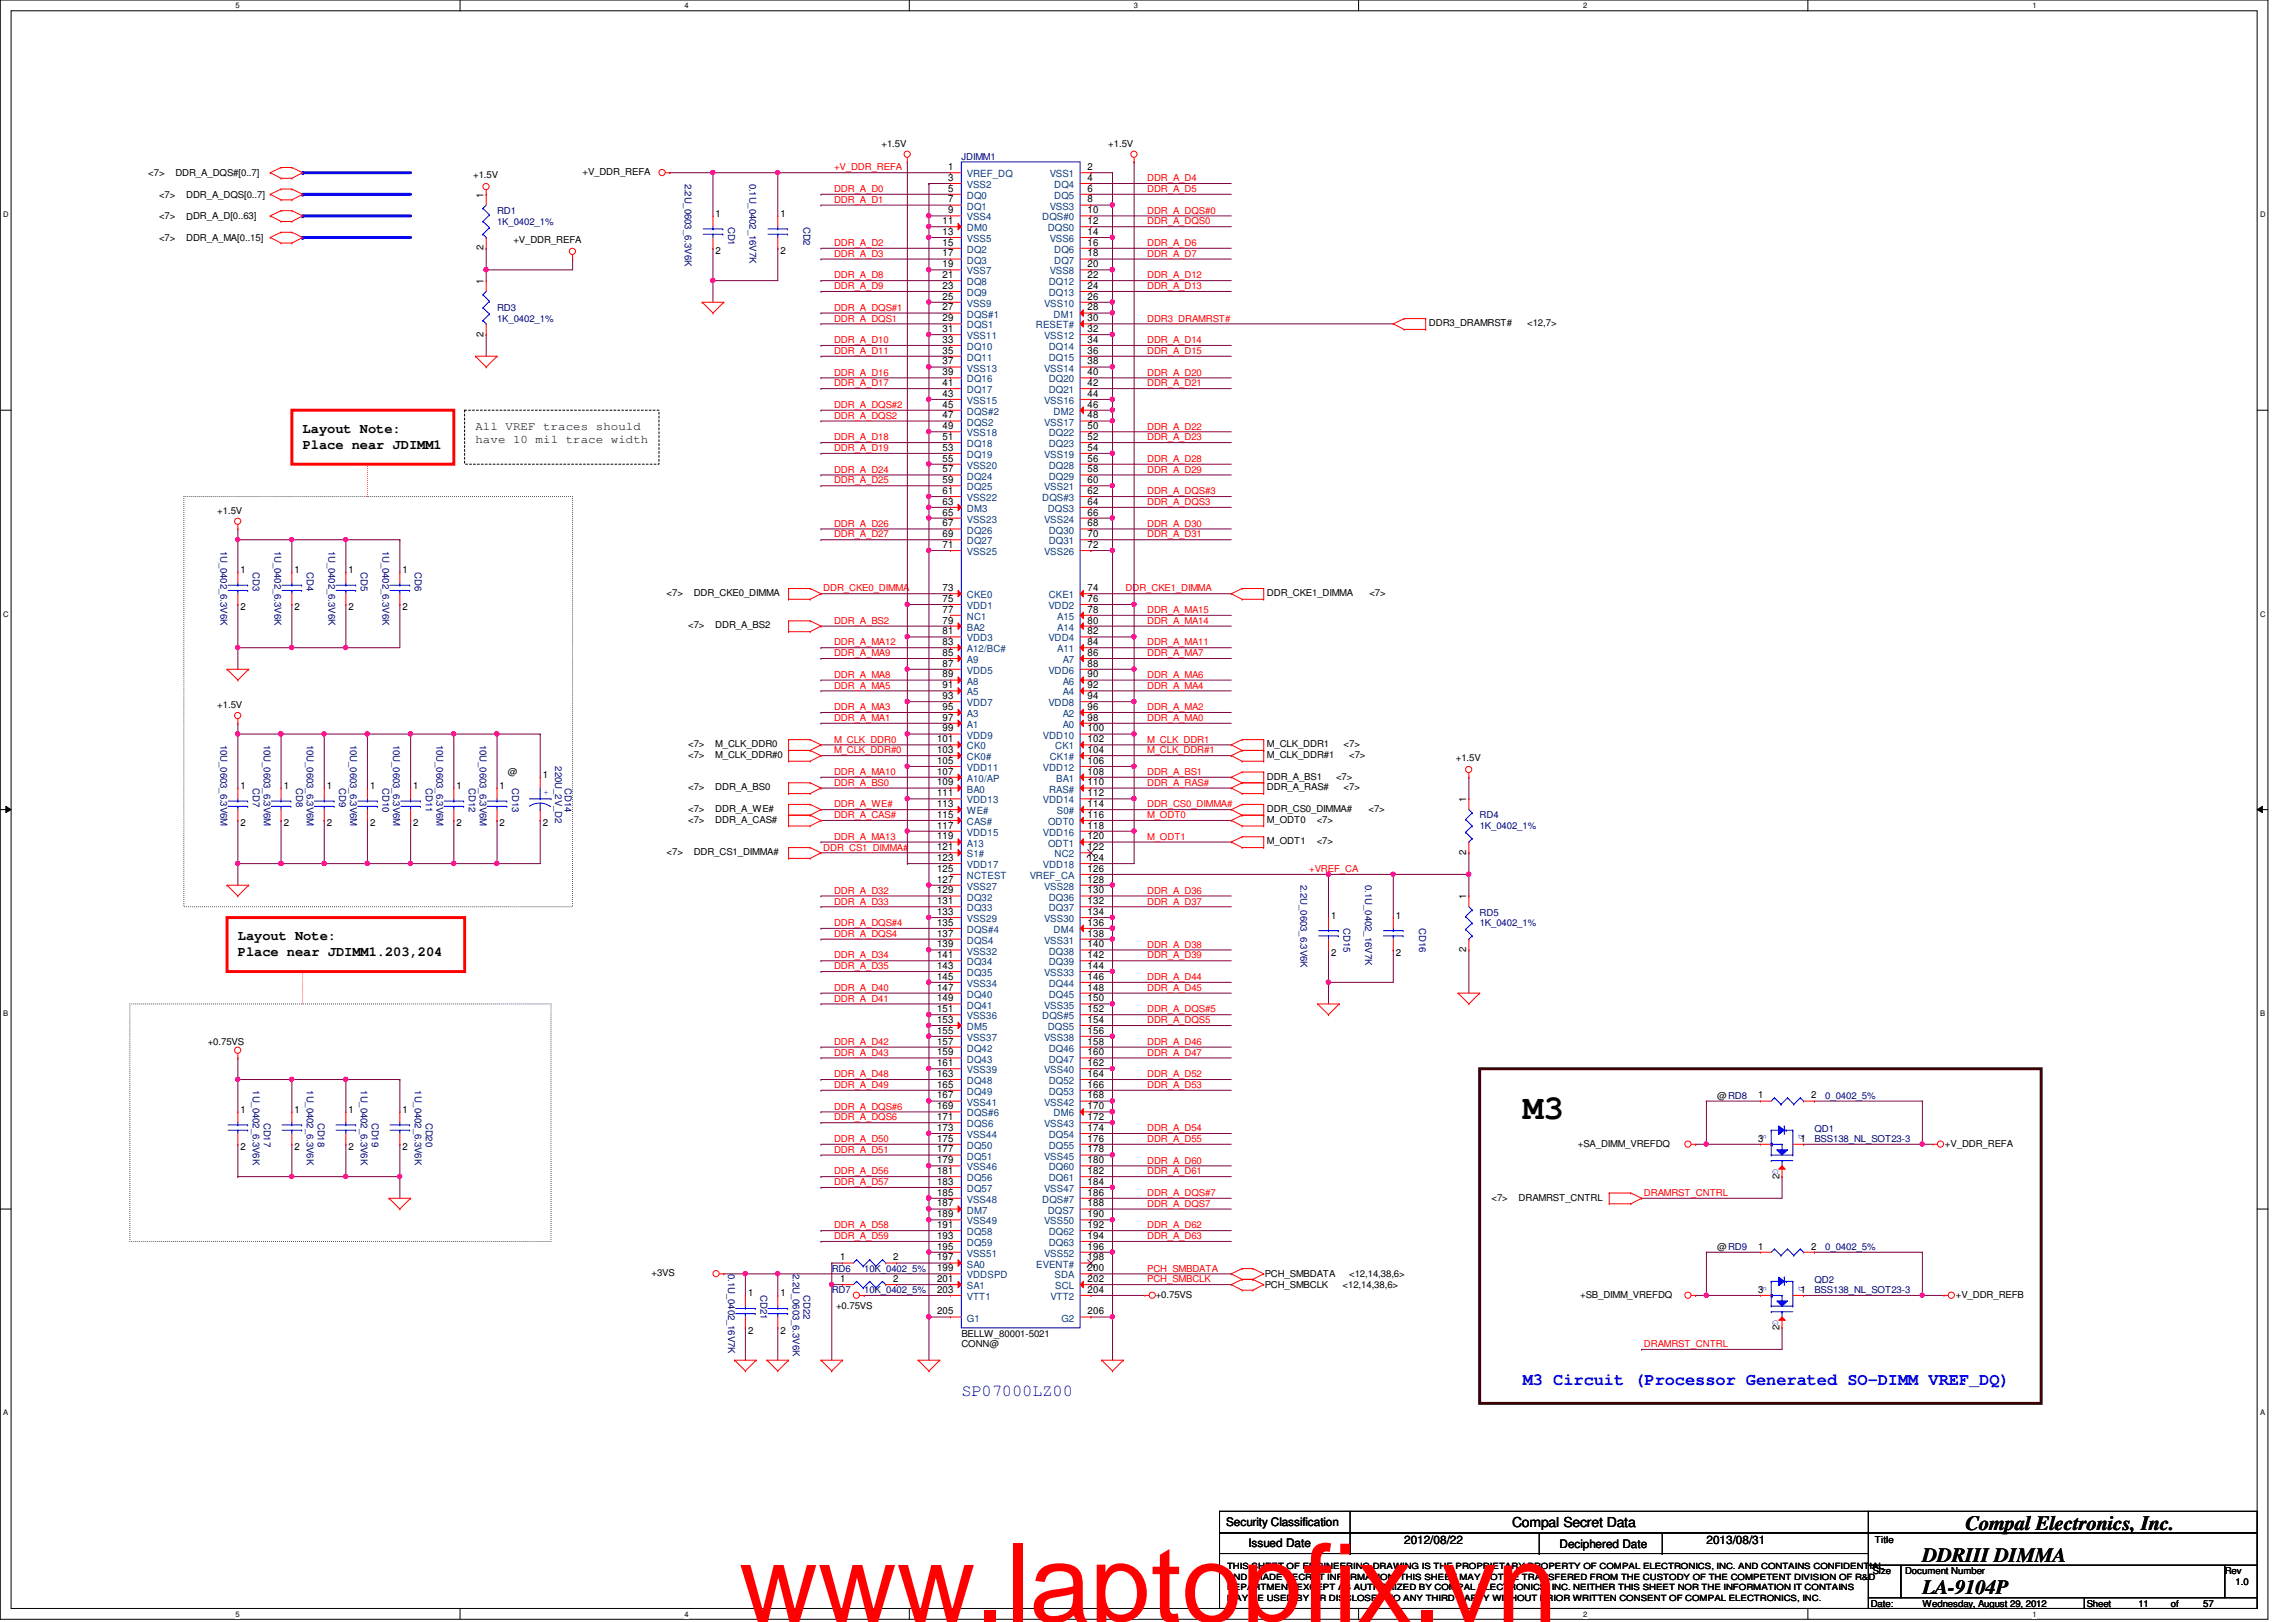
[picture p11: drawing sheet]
<svg xmlns="http://www.w3.org/2000/svg" width="297mm" height="210mm" viewBox="0 0 297 210" stroke-linecap="round" stroke-linejoin="round" font-family="sans-serif">
<defs><g id="words">
<text font-size="14.1" fill="#f00" x="95.6" y="209.9">www.laptopfix.vn</text>
<text font-size="4.4" x="197" y="144.8">M3</text>
<g font-size="2.6">
<text x="254.3" y="198">Compal Electronics, Inc.</text>
<text x="248.7" y="202.1">DDRIII DIMMA</text>
<text x="248.7" y="206.3">LA-9104P</text>
</g>
<g font-size="2.2" fill="#00f">
<text x="197" y="179.2">M3 Circuit (Processor Generated SO-DIMM VREF_DQ)</text>
<text x="124.4" y="180.6">SP07000LZ00</text>
</g>
<g font-size="1.8">
<text x="39.2" y="56">Layout Note:</text>
<text x="39.2" y="58.1">Place near JDIMM1</text>
<text x="30.8" y="121.7">Layout Note:</text>
<text x="30.8" y="123.7">Place near JDIMM1.203,204</text>
<text x="195.6" y="197.6">Compal Secret Data</text>
</g>
<g font-size="1.5">
<text x="61.5" y="55.7">All VREF traces should</text>
<text x="61.5" y="57.4">have 10 mil trace width</text>
<text x="158.6" y="197.5">Security Classification</text>
<text x="161.5" y="200.2">Issued Date</text>
<text x="181.6" y="199.8">2012/08/22</text>
<text x="201.8" y="200.3">Deciphered Date</text>
<text x="220.8" y="199.8">2013/08/31</text>
</g>
<g font-size="1.3">
<text x="122.7" y="22">1</text>
<text x="122.7" y="23.4">3</text>
<text x="140.7" y="23.4">4</text>
<text x="140.7" y="22">2</text>
<text x="62.6" y="25.6" transform="rotate(-90 62.6 25.6)">1</text>
<text x="92.6" y="28.1">1</text>
<text x="101" y="28.1">1</text>
<text x="122" y="29">11</text>
<text x="122.7" y="24.8">5</text>
<text x="122.7" y="26.2">7</text>
<text x="122.7" y="27.6">9</text>
<text x="140.7" y="24.8">6</text>
<text x="140.7" y="27.6">10</text>
<text x="140.7" y="29">12</text>
<text x="140.7" y="26.2">8</text>
<text x="62.6" y="32.4" transform="rotate(-90 62.6 32.4)">2</text>
<text x="92.6" y="32.9">2</text>
<text x="101" y="32.9">2</text>
<text x="122" y="31.8">15</text>
<text x="122" y="33.2">17</text>
<text x="122" y="36">21</text>
<text x="122" y="30.4">13</text>
<text x="122" y="34.6">19</text>
<text x="140.7" y="31.8">16</text>
<text x="140.7" y="33.2">18</text>
<text x="140.7" y="36">22</text>
<text x="140.7" y="30.4">14</text>
<text x="140.7" y="34.6">20</text>
<text x="62.6" y="36.7" transform="rotate(-90 62.6 36.7)">1</text>
<text x="122" y="37.4">23</text>
<text x="122" y="40.2">27</text>
<text x="122" y="41.6">29</text>
<text x="122" y="38.8">25</text>
<text x="140.7" y="41.6">30</text>
<text x="140.7" y="40.2">28</text>
<text x="140.7" y="37.4">24</text>
<text x="140.7" y="38.8">26</text>
<text x="62.6" y="43.6" transform="rotate(-90 62.6 43.6)">2</text>
<text x="122" y="44.4">33</text>
<text x="122" y="45.8">35</text>
<text x="122" y="43">31</text>
<text x="122" y="47.2">37</text>
<text x="140.7" y="44.4">34</text>
<text x="140.7" y="45.8">36</text>
<text x="140.7" y="43">32</text>
<text x="140.7" y="47.2">38</text>
<text x="122" y="48.6">39</text>
<text x="122" y="50">41</text>
<text x="122" y="52.7">45</text>
<text x="122" y="51.4">43</text>
<text x="140.7" y="52.7">46</text>
<text x="140.7" y="48.6">40</text>
<text x="140.7" y="50">42</text>
<text x="140.7" y="51.4">44</text>
<text x="122" y="54.1">47</text>
<text x="122" y="56.9">51</text>
<text x="122" y="58.3">53</text>
<text x="122" y="55.5">49</text>
<text x="122" y="59.7">55</text>
<text x="140.7" y="55.5">50</text>
<text x="140.7" y="56.9">52</text>
<text x="140.7" y="59.7">56</text>
<text x="140.7" y="54.1">48</text>
<text x="140.7" y="58.3">54</text>
<text x="122" y="61.1">57</text>
<text x="122" y="62.5">59</text>
<text x="122" y="65.3">63</text>
<text x="122" y="63.9">61</text>
<text x="140.7" y="61.1">58</text>
<text x="140.7" y="63.9">62</text>
<text x="140.7" y="65.3">64</text>
<text x="140.7" y="62.5">60</text>
<text x="122" y="68.1">67</text>
<text x="122" y="69.5">69</text>
<text x="122" y="66.7">65</text>
<text x="122" y="70.9">71</text>
<text x="140.7" y="68.1">68</text>
<text x="140.7" y="69.5">70</text>
<text x="140.7" y="66.7">66</text>
<text x="140.7" y="70.9">72</text>
<text x="31.1" y="74.2">1</text>
<text x="38.1" y="74.2">1</text>
<text x="45.1" y="74.2">1</text>
<text x="52.1" y="74.2">1</text>
<text x="122" y="76.5">73</text>
<text x="122" y="77.9">75</text>
<text x="140.7" y="76.5">74</text>
<text x="140.7" y="77.9">76</text>
<text x="31.1" y="79">2</text>
<text x="38.1" y="79">2</text>
<text x="45.1" y="79">2</text>
<text x="52.1" y="79">2</text>
<text x="122" y="79.3">77</text>
<text x="122" y="83.5">83</text>
<text x="122" y="80.7">79</text>
<text x="122" y="82.1">81</text>
<text x="140.7" y="83.5">84</text>
<text x="140.7" y="79.3">78</text>
<text x="140.7" y="80.7">80</text>
<text x="140.7" y="82.1">82</text>
<text x="122" y="84.9">85</text>
<text x="122" y="86.3">87</text>
<text x="122" y="87.7">89</text>
<text x="122" y="89.1">91</text>
<text x="140.7" y="84.9">86</text>
<text x="140.7" y="87.7">90</text>
<text x="140.7" y="89.1">92</text>
<text x="140.7" y="86.3">88</text>
<text x="122" y="90.5">93</text>
<text x="122" y="91.9">95</text>
<text x="122" y="93.3">97</text>
<text x="122" y="94.7">99</text>
<text x="140.7" y="91.9">96</text>
<text x="140.7" y="93.3">98</text>
<text x="140.7" y="90.5">94</text>
<text x="140.7" y="94.7">100</text>
<text x="70.2" y="100.7">1</text>
<text x="121.2" y="96.1">101</text>
<text x="121.2" y="97.5">103</text>
<text x="121.2" y="98.8">105</text>
<text x="121.2" y="100.2">107</text>
<text x="121.2" y="101.6">109</text>
<text x="140.7" y="101.6">110</text>
<text x="140.7" y="96.1">102</text>
<text x="140.7" y="97.5">104</text>
<text x="140.7" y="98.8">106</text>
<text x="140.7" y="100.2">108</text>
<text x="31.1" y="102.1">1</text>
<text x="31.1" y="106.9">2</text>
<text x="36.7" y="102.1">1</text>
<text x="36.7" y="106.9">2</text>
<text x="42.3" y="102.1">1</text>
<text x="42.3" y="106.9">2</text>
<text x="47.9" y="102.1">1</text>
<text x="47.9" y="106.9">2</text>
<text x="53.5" y="102.1">1</text>
<text x="53.5" y="106.9">2</text>
<text x="59.1" y="102.1">1</text>
<text x="59.1" y="106.9">2</text>
<text x="64.6" y="102.1">1</text>
<text x="64.6" y="106.9">2</text>
<text x="70.2" y="106.9">2</text>
<text x="121.2" y="104.4">113</text>
<text x="121.2" y="105.8">115</text>
<text x="121.2" y="103">111</text>
<text x="121.2" y="107.2">117</text>
<text x="140.7" y="104.4">114</text>
<text x="140.7" y="105.8">116</text>
<text x="140.7" y="103">112</text>
<text x="140.7" y="107.2">118</text>
<text x="189.7" y="103.8" transform="rotate(-90 189.7 103.8)">1</text>
<text x="121.2" y="112.8">125</text>
<text x="121.2" y="108.6">119</text>
<text x="121.2" y="110">121</text>
<text x="121.2" y="111.4">123</text>
<text x="140.7" y="110">122</text>
<text x="140.7" y="108.6">120</text>
<text x="140.7" y="111.4">124</text>
<text x="140.7" y="112.8">126</text>
<text x="189.7" y="110.6" transform="rotate(-90 189.7 110.6)">2</text>
<text x="121.2" y="115.6">129</text>
<text x="121.2" y="117">131</text>
<text x="121.2" y="119.8">135</text>
<text x="121.2" y="114.2">127</text>
<text x="121.2" y="118.4">133</text>
<text x="140.7" y="119.8">136</text>
<text x="140.7" y="115.6">130</text>
<text x="140.7" y="117">132</text>
<text x="140.7" y="114.2">128</text>
<text x="140.7" y="118.4">134</text>
<text x="172.2" y="118.9">1</text>
<text x="180.6" y="118.9">1</text>
<text x="189.7" y="116.4" transform="rotate(-90 189.7 116.4)">1</text>
<text x="121.2" y="121.2">137</text>
<text x="121.2" y="124">141</text>
<text x="121.2" y="125.4">143</text>
<text x="121.2" y="122.6">139</text>
<text x="140.7" y="122.6">140</text>
<text x="140.7" y="124">142</text>
<text x="140.7" y="121.2">138</text>
<text x="140.7" y="125.4">144</text>
<text x="172.2" y="123.7">2</text>
<text x="180.6" y="123.7">2</text>
<text x="189.7" y="123.2" transform="rotate(-90 189.7 123.2)">2</text>
<text x="121.2" y="128.2">147</text>
<text x="121.2" y="129.6">149</text>
<text x="121.2" y="126.8">145</text>
<text x="121.2" y="131">151</text>
<text x="140.7" y="126.8">146</text>
<text x="140.7" y="128.2">148</text>
<text x="140.7" y="131">152</text>
<text x="140.7" y="129.6">150</text>
<text x="121.2" y="132.4">153</text>
<text x="121.2" y="135.2">157</text>
<text x="121.2" y="136.6">159</text>
<text x="121.2" y="133.8">155</text>
<text x="121.2" y="138">161</text>
<text x="140.7" y="132.4">154</text>
<text x="140.7" y="135.2">158</text>
<text x="140.7" y="136.6">160</text>
<text x="140.7" y="133.8">156</text>
<text x="140.7" y="138">162</text>
<text x="121.2" y="139.4">163</text>
<text x="121.2" y="140.8">165</text>
<text x="121.2" y="143.6">169</text>
<text x="121.2" y="142.2">167</text>
<text x="140.7" y="143.6">170</text>
<text x="140.7" y="139.4">164</text>
<text x="140.7" y="140.8">166</text>
<text x="140.7" y="142.2">168</text>
<text x="227.5" y="142.2">1</text>
<text x="234.3" y="142.2">2</text>
<text x="31.1" y="144">1</text>
<text x="31.1" y="148.8">2</text>
<text x="38.1" y="144">1</text>
<text x="38.1" y="148.8">2</text>
<text x="45.1" y="144">1</text>
<text x="45.1" y="148.8">2</text>
<text x="52.1" y="144">1</text>
<text x="52.1" y="148.8">2</text>
<text x="121.2" y="144.9">171</text>
<text x="121.2" y="147.7">175</text>
<text x="121.2" y="149.1">177</text>
<text x="121.2" y="146.3">173</text>
<text x="140.7" y="146.3">174</text>
<text x="140.7" y="147.7">176</text>
<text x="140.7" y="144.9">172</text>
<text x="140.7" y="149.1">178</text>
<text x="227.5" y="147.7">3</text>
<text x="232.9" y="147.7">1</text>
<text x="121.2" y="151.9">181</text>
<text x="121.2" y="153.3">183</text>
<text x="121.2" y="150.5">179</text>
<text x="121.2" y="154.7">185</text>
<text x="140.7" y="150.5">180</text>
<text x="140.7" y="151.9">182</text>
<text x="140.7" y="154.7">186</text>
<text x="140.7" y="153.3">184</text>
<text x="230.2" y="152.5" transform="rotate(-90 230.2 152.5)">2</text>
<text x="121.2" y="156.1">187</text>
<text x="121.2" y="158.9">191</text>
<text x="121.2" y="160.3">193</text>
<text x="121.2" y="157.5">189</text>
<text x="121.2" y="161.7">195</text>
<text x="140.7" y="156.1">188</text>
<text x="140.7" y="158.9">192</text>
<text x="140.7" y="160.3">194</text>
<text x="140.7" y="157.5">190</text>
<text x="140.7" y="161.7">196</text>
<text x="227.5" y="161.7">1</text>
<text x="234.3" y="161.7">2</text>
<text x="96.8" y="167.8">1</text>
<text x="101" y="167.8">1</text>
<text x="108.7" y="163.1">1</text>
<text x="108.7" y="165.9">1</text>
<text x="115.6" y="163.1">2</text>
<text x="115.6" y="165.9">2</text>
<text x="121.2" y="163.1">197</text>
<text x="121.2" y="164.5">199</text>
<text x="121.2" y="165.9">201</text>
<text x="121.2" y="167.3">203</text>
<text x="140.7" y="164.5">200</text>
<text x="140.7" y="165.9">202</text>
<text x="140.7" y="167.3">204</text>
<text x="140.7" y="163.1">198</text>
<text x="227.5" y="167.3">3</text>
<text x="232.9" y="167.3">1</text>
<text x="96.8" y="172.6">2</text>
<text x="101" y="172.6">2</text>
<text x="121.2" y="170.1">205</text>
<text x="140.7" y="170.1">206</text>
<text x="230.2" y="172.1" transform="rotate(-90 230.2 172.1)">2</text>
</g>
<g font-size="1.3" fill="#004080">
<text x="125.1" y="22.9">VREF_DQ</text>
<text x="135.8" y="22.9">VSS1</text>
<text x="125.1" y="24.3">VSS2</text>
<text x="125.1" y="25.7">DQ0</text>
<text x="125.1" y="27.1">DQ1</text>
<text x="125.1" y="28.5">VSS4</text>
<text x="125.1" y="29.9">DM0</text>
<text x="134.8" y="28.5">DQS#0</text>
<text x="135.5" y="29.9">DQS0</text>
<text x="135.8" y="27.1">VSS3</text>
<text x="136.4" y="24.3">DQ4</text>
<text x="136.4" y="25.7">DQ5</text>
<text x="125.1" y="31.3">VSS5</text>
<text x="125.1" y="32.7">DQ2</text>
<text x="125.1" y="34.1">DQ3</text>
<text x="125.1" y="35.5">VSS7</text>
<text x="135.8" y="31.3">VSS6</text>
<text x="135.8" y="35.5">VSS8</text>
<text x="136.4" y="32.7">DQ6</text>
<text x="136.4" y="34.1">DQ7</text>
<text x="125.1" y="36.9">DQ8</text>
<text x="125.1" y="38.3">DQ9</text>
<text x="125.1" y="39.7">VSS9</text>
<text x="125.1" y="41.1">DQS#1</text>
<text x="135.1" y="39.7">VSS10</text>
<text x="135.7" y="36.9">DQ12</text>
<text x="135.7" y="38.3">DQ13</text>
<text x="136.3" y="41.1">DM1</text>
<text x="125.1" y="42.5">DQS1</text>
<text x="125.1" y="43.9">VSS11</text>
<text x="125.1" y="45.3">DQ10</text>
<text x="125.1" y="46.7">DQ11</text>
<text x="134" y="42.5">RESET#</text>
<text x="135.1" y="43.9">VSS12</text>
<text x="135.7" y="45.3">DQ14</text>
<text x="135.7" y="46.7">DQ15</text>
<text x="125.1" y="48.1">VSS13</text>
<text x="125.1" y="49.5">DQ16</text>
<text x="125.1" y="50.9">DQ17</text>
<text x="125.1" y="52.3">VSS15</text>
<text x="125.1" y="53.7">DQS#2</text>
<text x="135.1" y="48.1">VSS14</text>
<text x="135.1" y="52.3">VSS16</text>
<text x="135.7" y="49.5">DQ20</text>
<text x="135.7" y="50.9">DQ21</text>
<text x="136.3" y="53.7">DM2</text>
<text x="125.1" y="55.1">DQS2</text>
<text x="125.1" y="56.5">VSS18</text>
<text x="125.1" y="57.9">DQ18</text>
<text x="125.1" y="59.3">DQ19</text>
<text x="135.1" y="55.1">VSS17</text>
<text x="135.1" y="59.3">VSS19</text>
<text x="135.7" y="56.5">DQ22</text>
<text x="135.7" y="57.9">DQ23</text>
<text x="125.1" y="60.7">VSS20</text>
<text x="125.1" y="62.1">DQ24</text>
<text x="125.1" y="63.5">DQ25</text>
<text x="125.1" y="64.9">VSS22</text>
<text x="134.8" y="64.9">DQS#3</text>
<text x="135.1" y="63.5">VSS21</text>
<text x="135.7" y="60.7">DQ28</text>
<text x="135.7" y="62.1">DQ29</text>
<text x="125.1" y="66.3">DM3</text>
<text x="125.1" y="67.6">VSS23</text>
<text x="125.1" y="69">DQ26</text>
<text x="125.1" y="70.4">DQ27</text>
<text x="125.1" y="71.8">VSS25</text>
<text x="135.1" y="67.6">VSS24</text>
<text x="135.1" y="71.8">VSS26</text>
<text x="135.5" y="66.3">DQS3</text>
<text x="135.7" y="69">DQ30</text>
<text x="135.7" y="70.4">DQ31</text>
<text x="125.1" y="77.4">CKE0</text>
<text x="135.7" y="77.4">CKE1</text>
<text x="125.1" y="78.8">VDD1</text>
<text x="125.1" y="80.2">NC1</text>
<text x="125.1" y="81.6">BA2</text>
<text x="125.1" y="83">VDD3</text>
<text x="135.6" y="78.8">VDD2</text>
<text x="135.6" y="83">VDD4</text>
<text x="136.8" y="80.2">A15</text>
<text x="136.8" y="81.6">A14</text>
<text x="125.1" y="84.4">A12/BC#</text>
<text x="125.1" y="85.8">A9</text>
<text x="125.1" y="87.2">VDD5</text>
<text x="125.1" y="88.6">A8</text>
<text x="135.6" y="87.2">VDD6</text>
<text x="136.8" y="84.4">A11</text>
<text x="137.5" y="85.8">A7</text>
<text x="137.5" y="88.6">A6</text>
<text x="125.1" y="90">A5</text>
<text x="125.1" y="91.4">VDD7</text>
<text x="125.1" y="92.8">A3</text>
<text x="125.1" y="94.2">A1</text>
<text x="125.1" y="95.6">VDD9</text>
<text x="134.9" y="95.6">VDD10</text>
<text x="135.6" y="91.4">VDD8</text>
<text x="137.5" y="90">A4</text>
<text x="137.5" y="92.8">A2</text>
<text x="137.5" y="94.2">A0</text>
<text x="125.1" y="97">CK0</text>
<text x="125.1" y="98.4">CK0#</text>
<text x="125.1" y="99.8">VDD11</text>
<text x="125.1" y="101.2">A10/AP</text>
<text x="134.9" y="99.8">VDD12</text>
<text x="135.8" y="98.4">CK1#</text>
<text x="136.5" y="97">CK1</text>
<text x="136.6" y="101.2">BA1</text>
<text x="125.1" y="102.6">BA0</text>
<text x="125.1" y="104">VDD13</text>
<text x="125.1" y="105.4">WE#</text>
<text x="125.1" y="106.8">CAS#</text>
<text x="134.9" y="104">VDD14</text>
<text x="135.6" y="106.8">ODT0</text>
<text x="135.7" y="102.6">RAS#</text>
<text x="136.7" y="105.4">S0#</text>
<text x="125.1" y="108.2">VDD15</text>
<text x="125.1" y="109.6">A13</text>
<text x="125.1" y="111">S1#</text>
<text x="125.1" y="112.4">VDD17</text>
<text x="125.1" y="113.7">NCTEST</text>
<text x="133.2" y="113.7">VREF_CA</text>
<text x="134.9" y="108.2">VDD16</text>
<text x="134.9" y="112.4">VDD18</text>
<text x="135.6" y="109.6">ODT1</text>
<text x="136.4" y="111">NC2</text>
<text x="125.1" y="115.1">VSS27</text>
<text x="125.1" y="116.5">DQ32</text>
<text x="125.1" y="117.9">DQ33</text>
<text x="125.1" y="119.3">VSS29</text>
<text x="135.1" y="115.1">VSS28</text>
<text x="135.1" y="119.3">VSS30</text>
<text x="135.7" y="116.5">DQ36</text>
<text x="135.7" y="117.9">DQ37</text>
<text x="125.1" y="120.7">DQS#4</text>
<text x="125.1" y="122.1">DQS4</text>
<text x="125.1" y="123.5">VSS32</text>
<text x="125.1" y="124.9">DQ34</text>
<text x="135.1" y="122.1">VSS31</text>
<text x="135.7" y="123.5">DQ38</text>
<text x="135.7" y="124.9">DQ39</text>
<text x="136.3" y="120.7">DM4</text>
<text x="125.1" y="126.3">DQ35</text>
<text x="125.1" y="127.7">VSS34</text>
<text x="125.1" y="129.1">DQ40</text>
<text x="125.1" y="130.5">DQ41</text>
<text x="125.1" y="131.9">VSS36</text>
<text x="134.8" y="131.9">DQS#5</text>
<text x="135.1" y="126.3">VSS33</text>
<text x="135.1" y="130.5">VSS35</text>
<text x="135.7" y="127.7">DQ44</text>
<text x="135.7" y="129.1">DQ45</text>
<text x="125.1" y="133.3">DM5</text>
<text x="125.1" y="134.7">VSS37</text>
<text x="125.1" y="136.1">DQ42</text>
<text x="125.1" y="137.5">DQ43</text>
<text x="135.1" y="134.7">VSS38</text>
<text x="135.5" y="133.3">DQS5</text>
<text x="135.7" y="136.1">DQ46</text>
<text x="135.7" y="137.5">DQ47</text>
<text x="125.1" y="138.9">VSS39</text>
<text x="125.1" y="140.3">DQ48</text>
<text x="125.1" y="141.7">DQ49</text>
<text x="125.1" y="143.1">VSS41</text>
<text x="135.1" y="138.9">VSS40</text>
<text x="135.1" y="143.1">VSS42</text>
<text x="135.7" y="140.3">DQ52</text>
<text x="135.7" y="141.7">DQ53</text>
<text x="125.1" y="144.5">DQS#6</text>
<text x="125.1" y="145.9">DQS6</text>
<text x="125.1" y="147.3">VSS44</text>
<text x="125.1" y="148.7">DQ50</text>
<text x="135.1" y="145.9">VSS43</text>
<text x="135.7" y="147.3">DQ54</text>
<text x="135.7" y="148.7">DQ55</text>
<text x="136.3" y="144.5">DM6</text>
<text x="125.1" y="150.1">DQ51</text>
<text x="125.1" y="151.5">VSS46</text>
<text x="125.1" y="152.9">DQ56</text>
<text x="125.1" y="154.3">DQ57</text>
<text x="125.1" y="155.7">VSS48</text>
<text x="134.8" y="155.7">DQS#7</text>
<text x="135.1" y="150.1">VSS45</text>
<text x="135.1" y="154.3">VSS47</text>
<text x="135.7" y="151.5">DQ60</text>
<text x="135.7" y="152.9">DQ61</text>
<text x="125.1" y="157.1">DM7</text>
<text x="125.1" y="158.5">VSS49</text>
<text x="125.1" y="159.9">DQ58</text>
<text x="125.1" y="161.2">DQ59</text>
<text x="135.1" y="158.5">VSS50</text>
<text x="135.5" y="157.1">DQS7</text>
<text x="135.7" y="159.9">DQ62</text>
<text x="135.7" y="161.2">DQ63</text>
<text x="125.1" y="162.6">VSS51</text>
<text x="125.1" y="164">SA0</text>
<text x="125.1" y="165.4">VDDSPD</text>
<text x="125.1" y="166.8">SA1</text>
<text x="134.1" y="164">EVENT#</text>
<text x="135.1" y="162.6">VSS52</text>
<text x="136.4" y="165.4">SDA</text>
<text x="136.5" y="166.8">SCL</text>
<text x="125.1" y="168.2">VTT1</text>
<text x="125.1" y="171">G1</text>
<text x="135.9" y="168.2">VTT2</text>
<text x="137.3" y="171">G2</text>
</g>
<g font-size="1.2">
<text x="19.2" y="22.8">&lt;7&gt;</text>
<text x="22.7" y="22.8">DDR_A_DQS#[0..7]</text>
<text x="61.2" y="23.1">+1.5V</text>
<text x="75.3" y="22.6">+V_DDR_REFA</text>
<text x="114" y="19">+1.5V</text>
<text x="143.4" y="19">+1.5V</text>
<text x="20.6" y="28.4">&lt;7&gt;</text>
<text x="20.6" y="25.6">&lt;7&gt;</text>
<text x="24.1" y="28.4">DDR_A_D[0..63]</text>
<text x="24.1" y="25.6">DDR_A_DQS[0..7]</text>
<text x="20.6" y="31.2">&lt;7&gt;</text>
<text x="24.1" y="31.2">DDR_A_MA[0..15]</text>
<text x="66.4" y="31.5">+V_DDR_REFA</text>
<text x="184.9" y="42.2">DDR3_DRAMRST#</text>
<text x="197.6" y="42.2">&lt;12,7&gt;</text>
<text x="28.1" y="66.5">+1.5V</text>
<text x="86.2" y="77.1">&lt;7&gt;</text>
<text x="89.7" y="77.1">DDR_CKE0_DIMMA</text>
<text x="163.9" y="77.1">DDR_CKE1_DIMMA</text>
<text x="177.2" y="77.1">&lt;7&gt;</text>
<text x="89" y="81.3">&lt;7&gt;</text>
<text x="92.5" y="81.3">DDR_A_BS2</text>
<text x="28.1" y="91.7">+1.5V</text>
<text x="65.7" y="100.3">@</text>
<text x="89" y="98.1">&lt;7&gt;</text>
<text x="89" y="96.7">&lt;7&gt;</text>
<text x="92.5" y="98.1">M_CLK_DDR#0</text>
<text x="92.5" y="96.7">M_CLK_DDR0</text>
<text x="163.9" y="96.7">M_CLK_DDR1</text>
<text x="163.9" y="98.1">M_CLK_DDR#1</text>
<text x="163.9" y="100.9">DDR_A_BS1</text>
<text x="172.8" y="100.9">&lt;7&gt;</text>
<text x="173.8" y="96.7">&lt;7&gt;</text>
<text x="174.5" y="98.1">&lt;7&gt;</text>
<text x="188.3" y="98.5">+1.5V</text>
<text x="89" y="106.5">&lt;7&gt;</text>
<text x="89" y="105.1">&lt;7&gt;</text>
<text x="89" y="102.3">&lt;7&gt;</text>
<text x="92.5" y="106.5">DDR_A_CAS#</text>
<text x="92.5" y="105.1">DDR_A_WE#</text>
<text x="92.5" y="102.3">DDR_A_BS0</text>
<text x="163.9" y="102.3">DDR_A_RAS#</text>
<text x="163.9" y="105.1">DDR_CS0_DIMMA#</text>
<text x="163.9" y="106.5">M_ODT0</text>
<text x="170.3" y="106.5">&lt;7&gt;</text>
<text x="173.8" y="102.3">&lt;7&gt;</text>
<text x="177" y="105.1">&lt;7&gt;</text>
<text x="86.2" y="110.7">&lt;7&gt;</text>
<text x="89.7" y="110.7">DDR_CS1_DIMMA#</text>
<text x="163.9" y="109.3">M_ODT1</text>
<text x="170.3" y="109.3">&lt;7&gt;</text>
<text x="26.9" y="135.3">+0.75VS</text>
<text x="222.2" y="142.2">@RD8</text>
<text x="204.1" y="148.4">+SA_DIMM_VREFDQ</text>
<text x="251.6" y="148.4">+V_DDR_REFA</text>
<text x="193" y="155.4">&lt;7&gt;</text>
<text x="196.5" y="155.4">DRAMRST_CNTRL</text>
<text x="222.2" y="161.8">@RD9</text>
<text x="84.3" y="165.1">+3VS</text>
<text x="149.5" y="167.9">+0.75VS</text>
<text x="163.6" y="165.3">PCH_SMBDATA</text>
<text x="163.6" y="166.7">PCH_SMBCLK</text>
<text x="173.7" y="166.7">&lt;12,14,38,6&gt;</text>
<text x="174.5" y="165.3">&lt;12,14,38,6&gt;</text>
<text x="204.4" y="167.9">+SB_DIMM_VREFDQ</text>
<text x="253" y="167.9">+V_DDR_REFB</text>
<text x="108.2" y="169.3">+0.75VS</text>
<text x="124.4" y="173">BELLW_80001-5021</text>
<text x="124.4" y="174.4">CONN@</text>
<text x="242.3" y="203.7">Size</text>
<text x="242.6" y="199.6">Title</text>
<text x="246.5" y="203.7">Document Number</text>
<text x="287.8" y="203.7">Rev</text>
<text x="242" y="207.9">Date:</text>
<text x="248.7" y="207.9">Wednesday, August 29, 2012</text>
<text x="270" y="207.9">Sheet</text>
<text x="276.7" y="207.9">11</text>
<text x="280.8" y="207.9">of</text>
<text x="285" y="207.9">57</text>
<text x="289.2" y="205.1">1.0</text>
</g>
<g font-size="1.2" fill="#000080">
<text x="88.6" y="23.7" transform="rotate(90 88.6 23.7)">2.2U_0603_6.3V6K</text>
<text x="97" y="23.7" transform="rotate(90 97 23.7)">0.1U_0402_16V7K</text>
<text x="124.4" y="20.7">JDIMM1</text>
<text x="64.3" y="27.7">RD1</text>
<text x="64.3" y="29.1">1K_0402_1%</text>
<text x="94.2" y="29.3" transform="rotate(90 94.2 29.3)">CD1</text>
<text x="104" y="29.3" transform="rotate(90 104 29.3)">CD2</text>
<text x="64.3" y="40.3">RD3</text>
<text x="64.3" y="41.7">1K_0402_1%</text>
<text x="28.5" y="71.2" transform="rotate(90 28.5 71.2)">1U_0402_6.3V6K</text>
<text x="35.5" y="71.2" transform="rotate(90 35.5 71.2)">1U_0402_6.3V6K</text>
<text x="42.5" y="71.2" transform="rotate(90 42.5 71.2)">1U_0402_6.3V6K</text>
<text x="49.5" y="71.2" transform="rotate(90 49.5 71.2)">1U_0402_6.3V6K</text>
<text x="32.7" y="74" transform="rotate(90 32.7 74)">CD3</text>
<text x="39.7" y="74" transform="rotate(90 39.7 74)">CD4</text>
<text x="46.7" y="74" transform="rotate(90 46.7 74)">CD5</text>
<text x="53.7" y="74" transform="rotate(90 53.7 74)">CD6</text>
<text x="28.5" y="96.4" transform="rotate(90 28.5 96.4)">10U_0603_6.3V6M</text>
<text x="32.7" y="102" transform="rotate(90 32.7 102)">CD7</text>
<text x="34.1" y="96.4" transform="rotate(90 34.1 96.4)">10U_0603_6.3V6M</text>
<text x="38.3" y="102" transform="rotate(90 38.3 102)">CD8</text>
<text x="39.7" y="96.4" transform="rotate(90 39.7 96.4)">10U_0603_6.3V6M</text>
<text x="43.9" y="102" transform="rotate(90 43.9 102)">CD9</text>
<text x="45.3" y="96.4" transform="rotate(90 45.3 96.4)">10U_0603_6.3V6M</text>
<text x="49.5" y="102" transform="rotate(90 49.5 102)">CD10</text>
<text x="50.9" y="96.4" transform="rotate(90 50.9 96.4)">10U_0603_6.3V6M</text>
<text x="55.1" y="102" transform="rotate(90 55.1 102)">CD11</text>
<text x="56.5" y="96.4" transform="rotate(90 56.5 96.4)">10U_0603_6.3V6M</text>
<text x="60.7" y="102" transform="rotate(90 60.7 102)">CD12</text>
<text x="62.1" y="96.4" transform="rotate(90 62.1 96.4)">10U_0603_6.3V6M</text>
<text x="66.2" y="102" transform="rotate(90 66.2 102)">CD13</text>
<text x="71.8" y="99.2" transform="rotate(90 71.8 99.2)">220U_2V_D2</text>
<text x="73.1" y="102" transform="rotate(90 73.1 102)">CD14</text>
<text x="191.4" y="105.9">RD4</text>
<text x="191.4" y="107.3">1K_0402_1%</text>
<text x="168.2" y="114.6" transform="rotate(90 168.2 114.6)">2.2U_0603_6.3V6K</text>
<text x="176.6" y="114.6" transform="rotate(90 176.6 114.6)">0.1U_0402_16V7K</text>
<text x="191.4" y="118.5">RD5</text>
<text x="191.4" y="119.9">1K_0402_1%</text>
<text x="173.8" y="120.1" transform="rotate(90 173.8 120.1)">CD15</text>
<text x="183.6" y="120.1" transform="rotate(90 183.6 120.1)">CD16</text>
<text x="32.7" y="141.1" transform="rotate(90 32.7 141.1)">1U_0402_6.3V6K</text>
<text x="39.7" y="141.1" transform="rotate(90 39.7 141.1)">1U_0402_6.3V6K</text>
<text x="46.7" y="141.1" transform="rotate(90 46.7 141.1)">1U_0402_6.3V6K</text>
<text x="53.7" y="141.1" transform="rotate(90 53.7 141.1)">1U_0402_6.3V6K</text>
<text x="236.1" y="142.2">0_0402_5%</text>
<text x="34.1" y="145.3" transform="rotate(90 34.1 145.3)">CD17</text>
<text x="41.1" y="145.3" transform="rotate(90 41.1 145.3)">CD18</text>
<text x="48.1" y="145.3" transform="rotate(90 48.1 145.3)">CD19</text>
<text x="55.1" y="145.3" transform="rotate(90 55.1 145.3)">CD20</text>
<text x="234.7" y="146.4">QD1</text>
<text x="234.7" y="147.8">BSS138_NL_SOT23-3</text>
<text x="236.1" y="161.8">0_0402_5%</text>
<text x="94.2" y="164.8" transform="rotate(90 94.2 164.8)">0.1U_0402_16V7K</text>
<text x="98.4" y="167.6" transform="rotate(90 98.4 167.6)">CD21</text>
<text x="102.6" y="164.8" transform="rotate(90 102.6 164.8)">2.2U_0603_6.3V6K</text>
<text x="104" y="167.6" transform="rotate(90 104 167.6)">CD22</text>
<text x="107.6" y="164.6">RD6</text>
<text x="107.6" y="167.4">RD7</text>
<text x="111.8" y="164.6">10K_0402_5%</text>
<text x="111.8" y="167.4">10K_0402_5%</text>
<text x="234.7" y="166">QD2</text>
<text x="234.7" y="167.4">BSS138_NL_SOT23-3</text>
</g>
<g font-size="1.2" fill="#f00">
<text x="107.9" y="22.1">+V_DDR_REFA</text>
<text x="148.4" y="23.5">DDR_A_D4</text>
<text x="107.9" y="24.8">DDR_A_D0</text>
<text x="107.9" y="26.2">DDR_A_D1</text>
<text x="148.4" y="24.8">DDR_A_D5</text>
<text x="148.4" y="29">DDR_A_DQS0</text>
<text x="148.4" y="27.6">DDR_A_DQS#0</text>
<text x="107.9" y="31.8">DDR_A_D2</text>
<text x="107.9" y="33.2">DDR_A_D3</text>
<text x="148.4" y="31.8">DDR_A_D6</text>
<text x="148.4" y="33.2">DDR_A_D7</text>
<text x="107.9" y="36">DDR_A_D8</text>
<text x="107.9" y="41.6">DDR_A_DQS1</text>
<text x="107.9" y="40.2">DDR_A_DQS#1</text>
<text x="107.9" y="37.4">DDR_A_D9</text>
<text x="148.4" y="41.6">DDR3_DRAMRST#</text>
<text x="148.4" y="37.4">DDR_A_D13</text>
<text x="148.4" y="36">DDR_A_D12</text>
<text x="107.9" y="44.4">DDR_A_D10</text>
<text x="107.9" y="45.8">DDR_A_D11</text>
<text x="148.4" y="44.4">DDR_A_D14</text>
<text x="148.4" y="45.8">DDR_A_D15</text>
<text x="107.9" y="52.8">DDR_A_DQS#2</text>
<text x="107.9" y="50">DDR_A_D17</text>
<text x="107.9" y="48.6">DDR_A_D16</text>
<text x="148.4" y="50">DDR_A_D21</text>
<text x="148.4" y="48.6">DDR_A_D20</text>
<text x="107.9" y="57">DDR_A_D18</text>
<text x="107.9" y="58.4">DDR_A_D19</text>
<text x="107.9" y="54.2">DDR_A_DQS2</text>
<text x="148.4" y="59.8">DDR_A_D28</text>
<text x="148.4" y="57">DDR_A_D23</text>
<text x="148.4" y="55.6">DDR_A_D22</text>
<text x="107.9" y="62.6">DDR_A_D25</text>
<text x="107.9" y="61.2">DDR_A_D24</text>
<text x="148.4" y="61.2">DDR_A_D29</text>
<text x="148.4" y="65.4">DDR_A_DQS3</text>
<text x="148.4" y="64">DDR_A_DQS#3</text>
<text x="107.9" y="68.2">DDR_A_D26</text>
<text x="107.9" y="69.6">DDR_A_D27</text>
<text x="148.4" y="69.6">DDR_A_D31</text>
<text x="148.4" y="68.2">DDR_A_D30</text>
<text x="106.5" y="76.5">DDR_CKE0_DIMMA</text>
<text x="145.6" y="76.5">DDR_CKE1_DIMMA</text>
<text x="107.9" y="83.5">DDR_A_MA12</text>
<text x="107.9" y="80.7">DDR_A_BS2</text>
<text x="148.4" y="83.5">DDR_A_MA11</text>
<text x="148.4" y="80.7">DDR_A_MA14</text>
<text x="148.4" y="79.3">DDR_A_MA15</text>
<text x="107.9" y="89.1">DDR_A_MA5</text>
<text x="107.9" y="87.7">DDR_A_MA8</text>
<text x="107.9" y="84.9">DDR_A_MA9</text>
<text x="148.4" y="89.1">DDR_A_MA4</text>
<text x="148.4" y="87.7">DDR_A_MA6</text>
<text x="148.4" y="84.9">DDR_A_MA7</text>
<text x="107.9" y="93.3">DDR_A_MA1</text>
<text x="107.9" y="91.9">DDR_A_MA3</text>
<text x="148.4" y="91.9">DDR_A_MA2</text>
<text x="148.4" y="93.3">DDR_A_MA0</text>
<text x="107.9" y="100.3">DDR_A_MA10</text>
<text x="107.9" y="101.7">DDR_A_BS0</text>
<text x="107.9" y="96.1">M_CLK_DDR0</text>
<text x="107.9" y="97.5">M_CLK_DDR#0</text>
<text x="148.4" y="100.3">DDR_A_BS1</text>
<text x="148.4" y="96.1">M_CLK_DDR1</text>
<text x="148.4" y="97.5">M_CLK_DDR#1</text>
<text x="148.4" y="101.7">DDR_A_RAS#</text>
<text x="107.9" y="105.9">DDR_A_CAS#</text>
<text x="107.9" y="104.5">DDR_A_WE#</text>
<text x="148.4" y="104.5">DDR_CS0_DIMMA#</text>
<text x="148.4" y="105.9">M_ODT0</text>
<text x="106.5" y="110.1">DDR_CS1_DIMMA#</text>
<text x="107.9" y="108.7">DDR_A_MA13</text>
<text x="148.4" y="108.7">M_ODT1</text>
<text x="169.4" y="112.9">+VREF_CA</text>
<text x="107.9" y="115.7">DDR_A_D32</text>
<text x="107.9" y="119.8">DDR_A_DQS#4</text>
<text x="107.9" y="117.1">DDR_A_D33</text>
<text x="148.4" y="115.7">DDR_A_D36</text>
<text x="148.4" y="117.1">DDR_A_D37</text>
<text x="107.9" y="124">DDR_A_D34</text>
<text x="107.9" y="125.4">DDR_A_D35</text>
<text x="107.9" y="121.2">DDR_A_DQS4</text>
<text x="148.4" y="124">DDR_A_D39</text>
<text x="148.4" y="122.6">DDR_A_D38</text>
<text x="107.9" y="128.2">DDR_A_D40</text>
<text x="107.9" y="129.6">DDR_A_D41</text>
<text x="148.4" y="128.2">DDR_A_D45</text>
<text x="148.4" y="131">DDR_A_DQS#5</text>
<text x="148.4" y="126.8">DDR_A_D44</text>
<text x="107.9" y="135.2">DDR_A_D42</text>
<text x="107.9" y="136.6">DDR_A_D43</text>
<text x="148.4" y="135.2">DDR_A_D46</text>
<text x="148.4" y="132.4">DDR_A_DQS5</text>
<text x="148.4" y="136.6">DDR_A_D47</text>
<text x="107.9" y="140.8">DDR_A_D49</text>
<text x="107.9" y="143.6">DDR_A_DQS#6</text>
<text x="107.9" y="139.4">DDR_A_D48</text>
<text x="148.4" y="139.4">DDR_A_D52</text>
<text x="148.4" y="140.8">DDR_A_D53</text>
<text x="107.9" y="147.8">DDR_A_D50</text>
<text x="107.9" y="149.2">DDR_A_D51</text>
<text x="107.9" y="145">DDR_A_DQS6</text>
<text x="148.4" y="147.8">DDR_A_D55</text>
<text x="148.4" y="146.4">DDR_A_D54</text>
<text x="107.9" y="152">DDR_A_D56</text>
<text x="107.9" y="153.4">DDR_A_D57</text>
<text x="148.4" y="150.6">DDR_A_D60</text>
<text x="148.4" y="152">DDR_A_D61</text>
<text x="148.4" y="154.8">DDR_A_DQS#7</text>
<text x="212.7" y="154.8">DRAMRST_CNTRL</text>
<text x="107.9" y="159">DDR_A_D58</text>
<text x="107.9" y="160.4">DDR_A_D59</text>
<text x="148.4" y="159">DDR_A_D62</text>
<text x="148.4" y="156.2">DDR_A_DQS7</text>
<text x="148.4" y="160.4">DDR_A_D63</text>
<text x="148.4" y="164.5">PCH_SMBDATA</text>
<text x="148.4" y="165.9">PCH_SMBCLK</text>
<text x="212.7" y="174.3">DRAMRST_CNTRL</text>
</g>
<g font-size="1.2" fill="#00f">
<text x="70.3" y="102.9">+</text>
<text x="227.8" y="146.8" transform="rotate(90 227.8 146.8)">S</text>
<text x="232.7" y="146.8" transform="rotate(90 232.7 146.8)">D</text>
<text x="229.4" y="151.3" transform="rotate(90 229.4 151.3)">G</text>
<text x="227.8" y="166.4" transform="rotate(90 227.8 166.4)">S</text>
<text x="232.7" y="166.4" transform="rotate(90 232.7 166.4)">D</text>
<text x="229.4" y="170.9" transform="rotate(90 229.4 170.9)">G</text>
</g>
<g font-size="1.1">
<text x="158.7" y="203.1">THIS SHEET OF ENGINEERING DRAWING IS THE PROPRIETARY PROPERTY OF COMPAL ELECTRONICS, INC. AND CONTAINS CONFIDENTIAL</text>
<text x="158.8" y="204.4">AND TRADE SECRET INFORMATION. THIS SHEET MAY NOT BE TRANSFERED FROM THE CUSTODY OF THE COMPETENT DIVISION OF R&amp;D</text>
<text x="158.8" y="205.8">DEPARTMENT EXCEPT AS AUTHORIZED BY COMPAL ELECTRONICS, INC. NEITHER THIS SHEET NOR THE INFORMATION IT CONTAINS</text>
<text x="158.8" y="207.1">MAY BE USED BY OR DISCLOSED TO ANY THIRD PARTY WITHOUT PRIOR WRITTEN CONSENT OF COMPAL ELECTRONICS, INC.</text>
</g>
<g font-size="1">
<text x="30.5" y="1.1">5</text>
<text x="88.6" y="1.1">4</text>
<text x="146.7" y="1.1">3</text>
<text x="204.8" y="1.1">2</text>
<text x="262.9" y="1.1">1</text>
<text x=".4" y="28.1">D</text>
<text x="292.4" y="28.1">D</text>
<text x=".4" y="79.8">C</text>
<text x="292.4" y="79.8">C</text>
<text x=".4" y="131.5">B</text>
<text x="292.4" y="131.5">B</text>
<text x=".4" y="183.2">A</text>
<text x="292.4" y="183.2">A</text>
<text x="30.5" y="209.2">5</text>
<text x="88.6" y="209.2">4</text>
<text x="146.7" y="209.2">3</text>
<text x="204.8" y="209.2">2</text>
<text x="262.9" y="209.2">1</text>
</g>
</g></defs>
<path d="M0 0h293.4v209.5h-293.4zM1.4 1.4h290.6v206.8h-290.6z" fill="none" stroke="#000" stroke-width=".13"/>
<g fill="#fff">
<path d="M30.5 .2h.5v1.1h-.5z"/>
<path d="M30.5 208.3h.5v1.1h-.5z"/>
</g>
<path d="M59.5 0v1.4M59.5 208.2v1.3" fill="none" stroke="#000" stroke-width=".13"/>
<g fill="#fff">
<path d="M88.6 .2h.5v1.1h-.5z"/>
<path d="M88.6 208.3h.5v1.1h-.5z"/>
</g>
<path d="M117.6 0v1.4M117.6 208.2v1.3" fill="none" stroke="#000" stroke-width=".13"/>
<g fill="#fff">
<path d="M146.7 .2h.5v1.1h-.5z"/>
<path d="M146.7 208.3h.5v1.1h-.5z"/>
</g>
<path d="M175.8 0v1.4M175.8 208.2v1.3" fill="none" stroke="#000" stroke-width=".13"/>
<g fill="#fff">
<path d="M204.8 .2h.6v1.1h-.6z"/>
<path d="M204.8 208.3h.6v1.1h-.6z"/>
</g>
<path d="M233.9 0v1.4M233.9 208.2v1.3" fill="none" stroke="#000" stroke-width=".13"/>
<g fill="#fff">
<path d="M262.9 .2h.6v1.1h-.6z"/>
<path d="M262.9 208.3h.6v1.1h-.6z"/>
<path d="M.4 27.2h.7v1.1h-.7z"/>
<path d="M292.4 27.2h.7v1.1h-.7z"/>
<path d="M.4 78.9h.7v1.1h-.7z"/>
<path d="M292.4 78.9h.7v1.1h-.7z"/>
</g>
<path d="M0 53.1h1.4M292 53.1h1.4" fill="none" stroke="#000" stroke-width=".13"/>
<g fill="#fff">
<path d="M.4 130.6h.7v1.1h-.7z"/>
<path d="M292.4 130.6h.6v1.1h-.6z"/>
</g>
<path d="M0 104.8h1.4M.8 104.4l.6 .4-.6 .4zM292 104.8l.7-.4v.8zM292 104.8h1.4" fill="none" stroke="#000" stroke-width=".13"/>
<path d="M.8 104.4l.6 .4-.6 .4zM292 104.8l.7-.4v.8z" fill="#000"/>
<g fill="#fff">
<path d="M.4 182.3h.7v1.1h-.7z"/>
<path d="M292.4 182.3h.6v1.1h-.6z"/>
</g>
<path d="M0 156.5h1.4M292 156.5h1.4" fill="none" stroke="#000" stroke-width=".13"/>
<path d="M37.8 53.1h20.9v7h-20.9zM29.4 118.7h30.7v7h-30.7z" fill="none" stroke="#f00" stroke-width=".38"/>
<path d="M47.5 64.3v-4.2M47.5 60.1h.1M39.2 129.9v-4.2M39.2 125.7h.1" fill="none" stroke="#f00" stroke-width=".13" stroke-dasharray="0 .3"/>
<path d="M23.8 64.3h50.3v53h-50.3zM16.8 129.9h54.5v30.8h-54.5z" fill="none" stroke="#000" stroke-width=".13" stroke-dasharray="0 .3"/>
<path d="M60.1 53.1h25.2v7h-25.2z" fill="none" stroke="#000" stroke-width=".13" stroke-dasharray=".3 .3"/>
<path d="M191.4 138.3h72.7v43.3h-72.7z" fill="none" stroke="#400000" stroke-width=".38"/>
<path d="M64.3 95h.1M64.3 95v7M64.3 106.2h.1M64.3 106.2v5.6" fill="none" stroke="#800040" stroke-width=".13"/>
<circle cx="64.3" cy="95" r=".29" fill="#f0f"/>
<circle cx="64.3" cy="95" r=".29" fill="none" stroke="#f0f" stroke-width=".13"/>
<path d="M64.3 95h.1M64.3 95h5.6" fill="none" stroke="#800040" stroke-width=".13"/>
<path d="M39.2 27.9h13.9" fill="none" stroke="#00f" stroke-width=".38"/>
<circle cx="39.2" cy="27.9" r=".19" fill="#00f"/>
<path d="M39.2 25.1h13.9" fill="none" stroke="#00f" stroke-width=".38"/>
<circle cx="39.2" cy="25.1" r=".19" fill="#00f"/>
<path d="M39.2 30.7h13.9" fill="none" stroke="#00f" stroke-width=".38"/>
<circle cx="39.2" cy="30.7" r=".19" fill="#00f"/>
<path d="M39.2 22.4h13.9" fill="none" stroke="#00f" stroke-width=".38"/>
<circle cx="39.2" cy="22.4" r=".19" fill="#00f"/>
<path d="M30.8 69.8h.1M30.8 69.8h7" fill="none" stroke="#800040" stroke-width=".13"/>
<circle cx="30.7" cy="69.8" r=".29" fill="#f0f"/>
<circle cx="30.7" cy="69.8" r=".29" fill="none" stroke="#f0f" stroke-width=".13"/>
<path d="M44.7 69.8h7M44.7 69.8h.1" fill="none" stroke="#800040" stroke-width=".13"/>
<circle cx="44.7" cy="69.8" r=".29" fill="#f0f"/>
<circle cx="44.7" cy="69.8" r=".29" fill="none" stroke="#f0f" stroke-width=".13"/>
<path d="M37.8 69.8h.1M37.8 69.8h6.9" fill="none" stroke="#800040" stroke-width=".13"/>
<circle cx="37.7" cy="69.8" r=".29" fill="#f0f"/>
<circle cx="37.7" cy="69.8" r=".29" fill="none" stroke="#f0f" stroke-width=".13"/>
<g fill="none" stroke="#800040" stroke-width=".13">
<path d="M30.8 69.8h.1M30.8 69.8v4.2M37.8 69.8h.1M37.8 69.8v4.2M44.7 69.8h.1M44.7 78.2h.1M44.7 69.8v4.2M44.7 78.2v5.6M51.7 69.8h.1M51.7 69.8v4.2M30.8 83.8h.1M30.8 95h.1"/>
<path d="M30.8 83.8v2.8M30.8 95v7M30.8 95h5.6M36.4 95h.1M36.4 95v7M41.9 95h.1M41.9 95v7M47.5 95h.1M47.5 95v7"/>
</g>
<circle cx="36.3" cy="95" r=".29" fill="#f0f"/>
<circle cx="36.3" cy="95" r=".29" fill="none" stroke="#f0f" stroke-width=".13"/>
<circle cx="30.7" cy="95" r=".29" fill="#f0f"/>
<circle cx="30.7" cy="95" r=".29" fill="none" stroke="#f0f" stroke-width=".13"/>
<path d="M30.8 93.6h.1M30.8 93.6v1.4M36.4 95h5.5M36.4 95h.1" fill="none" stroke="#800040" stroke-width=".13"/>
<circle cx="36.3" cy="95" r=".29" fill="#f0f"/>
<circle cx="36.3" cy="95" r=".29" fill="none" stroke="#f0f" stroke-width=".13"/>
<path d="M41.9 95h.1M41.9 95h5.6" fill="none" stroke="#800040" stroke-width=".13"/>
<circle cx="41.9" cy="95" r=".29" fill="#f0f"/>
<circle cx="41.9" cy="95" r=".29" fill="none" stroke="#f0f" stroke-width=".13"/>
<path d="M47.5 95h5.6M47.5 95h.1" fill="none" stroke="#800040" stroke-width=".13"/>
<circle cx="47.5" cy="95" r=".29" fill="#f0f"/>
<circle cx="47.5" cy="95" r=".29" fill="none" stroke="#f0f" stroke-width=".13"/>
<path d="M53.1 95h.1M53.1 95v7M58.7 95h.1M58.7 95v7" fill="none" stroke="#800040" stroke-width=".13"/>
<circle cx="58.7" cy="95" r=".29" fill="#f0f"/>
<circle cx="58.7" cy="95" r=".29" fill="none" stroke="#f0f" stroke-width=".13"/>
<path d="M30.8 106.2h.1M30.8 106.2v5.6M36.4 106.2h.1M36.4 106.2v5.6M41.9 106.2h.1M41.9 106.2v5.6M47.5 106.2h.1M47.5 106.2v5.6M53.1 106.2h.1M53.1 106.2v5.6M30.8 139.7h.1M30.8 139.7v4.2" fill="none" stroke="#800040" stroke-width=".13"/>
<circle cx="30.7" cy="139.7" r=".29" fill="#f0f"/>
<circle cx="30.7" cy="139.7" r=".29" fill="none" stroke="#f0f" stroke-width=".13"/>
<path d="M37.8 139.7h.1M37.8 139.7v4.2M44.7 139.7h7M44.7 139.7h.1M44.7 139.7v4.2M51.7 139.7h.1M51.7 139.7v4.2" fill="none" stroke="#800040" stroke-width=".13"/>
<circle cx="44.7" cy="139.7" r=".29" fill="#f0f"/>
<circle cx="44.7" cy="139.7" r=".29" fill="none" stroke="#f0f" stroke-width=".13"/>
<path d="M37.8 139.7h.1M37.8 139.7h6.9" fill="none" stroke="#800040" stroke-width=".13"/>
<circle cx="37.7" cy="139.7" r=".29" fill="#f0f"/>
<circle cx="37.7" cy="139.7" r=".29" fill="none" stroke="#f0f" stroke-width=".13"/>
<path d="M53.1 95h5.6M53.1 95h.1M30.8 139.7h.1M30.8 136.9h.1M30.8 136.9v2.8M30.8 139.7h7M37.8 148.1h.1M37.8 148.1v4.2M44.7 148.1h.1M44.7 148.1v4.2M51.7 148.1h.1M51.7 148.1v4.2" fill="none" stroke="#800040" stroke-width=".13"/>
<circle cx="53.1" cy="95" r=".29" fill="#f0f"/>
<circle cx="53.1" cy="95" r=".29" fill="none" stroke="#f0f" stroke-width=".13"/>
<path d="M30.8 68.5h.1M30.8 68.5v1.3M37.8 83.8h.1M37.8 83.8h6.9M58.7 95h5.6M58.7 95h.1M69.9 95h.1M69.9 95v5.6" fill="none" stroke="#800040" stroke-width=".13"/>
<circle cx="37.7" cy="83.8" r=".29" fill="#f0f"/>
<circle cx="37.7" cy="83.8" r=".29" fill="none" stroke="#f0f" stroke-width=".13"/>
<path d="M44.7 83.8h7M44.7 83.8h.1M30.8 152.3h.1M30.8 152.3h7" fill="none" stroke="#800040" stroke-width=".13"/>
<circle cx="44.7" cy="83.8" r=".29" fill="#f0f"/>
<circle cx="44.7" cy="83.8" r=".29" fill="none" stroke="#f0f" stroke-width=".13"/>
<path d="M30.8 78.2h.1M30.8 78.2v5.6M64.3 111.8h.1M64.3 111.8h5.6" fill="none" stroke="#800040" stroke-width=".13"/>
<circle cx="64.3" cy="111.7" r=".29" fill="#f0f"/>
<circle cx="64.3" cy="111.7" r=".29" fill="none" stroke="#f0f" stroke-width=".13"/>
<path d="M37.8 78.2h.1M37.8 78.2v5.6M51.7 78.2h.1M51.7 78.2v5.6M51.7 152.3h.1M51.7 152.3v2.8" fill="none" stroke="#800040" stroke-width=".13"/>
<circle cx="51.7" cy="152.2" r=".29" fill="#f0f"/>
<circle cx="51.7" cy="152.2" r=".29" fill="none" stroke="#f0f" stroke-width=".13"/>
<path d="M36.4 111.8h5.5M36.4 111.8h.1" fill="none" stroke="#800040" stroke-width=".13"/>
<circle cx="36.3" cy="111.7" r=".29" fill="#f0f"/>
<circle cx="36.3" cy="111.7" r=".29" fill="none" stroke="#f0f" stroke-width=".13"/>
<path d="M53.1 111.8h5.6M53.1 111.8h.1" fill="none" stroke="#800040" stroke-width=".13"/>
<circle cx="53.1" cy="111.7" r=".29" fill="#f0f"/>
<circle cx="53.1" cy="111.7" r=".29" fill="none" stroke="#f0f" stroke-width=".13"/>
<path d="M58.7 111.8h5.6M58.7 111.8h.1" fill="none" stroke="#800040" stroke-width=".13"/>
<circle cx="58.7" cy="111.7" r=".29" fill="#f0f"/>
<circle cx="58.7" cy="111.7" r=".29" fill="none" stroke="#f0f" stroke-width=".13"/>
<path d="M37.8 152.3h.1M37.8 152.3h6.9" fill="none" stroke="#800040" stroke-width=".13"/>
<circle cx="37.7" cy="152.2" r=".29" fill="#f0f"/>
<circle cx="37.7" cy="152.2" r=".29" fill="none" stroke="#f0f" stroke-width=".13"/>
<path d="M30.8 111.8h.1M30.8 111.8v2.8M41.9 111.8h.1M41.9 111.8h5.6M58.7 106.2h.1M58.7 106.2v5.6M69.9 106.2h.1M69.9 106.2v5.6M30.8 148.1h.1M30.8 148.1v4.2" fill="none" stroke="#800040" stroke-width=".13"/>
<circle cx="41.9" cy="111.7" r=".29" fill="#f0f"/>
<circle cx="41.9" cy="111.7" r=".29" fill="none" stroke="#f0f" stroke-width=".13"/>
<path d="M30.8 111.8h.1M30.8 111.8h5.6" fill="none" stroke="#800040" stroke-width=".13"/>
<circle cx="36.3" cy="111.7" r=".29" fill="#f0f"/>
<circle cx="36.3" cy="111.7" r=".29" fill="none" stroke="#f0f" stroke-width=".13"/>
<circle cx="30.7" cy="111.7" r=".29" fill="#f0f"/>
<circle cx="30.7" cy="111.7" r=".29" fill="none" stroke="#f0f" stroke-width=".13"/>
<path d="M47.5 111.8h5.6M47.5 111.8h.1" fill="none" stroke="#800040" stroke-width=".13"/>
<circle cx="47.5" cy="111.7" r=".29" fill="#f0f"/>
<circle cx="47.5" cy="111.7" r=".29" fill="none" stroke="#f0f" stroke-width=".13"/>
<path d="M30.8 83.8h.1M30.8 83.8h7" fill="none" stroke="#800040" stroke-width=".13"/>
<circle cx="30.7" cy="83.8" r=".29" fill="#f0f"/>
<circle cx="30.7" cy="83.8" r=".29" fill="none" stroke="#f0f" stroke-width=".13"/>
<path d="M44.7 152.3h7M44.7 152.3h.1" fill="none" stroke="#800040" stroke-width=".13"/>
<circle cx="44.7" cy="152.2" r=".29" fill="#f0f"/>
<circle cx="44.7" cy="152.2" r=".29" fill="none" stroke="#f0f" stroke-width=".13"/>
<path d="M62.9 34.9h.1M62.9 34.9v1.4M74.1 33.5h.1M74.1 33.5v1.4h-11.2M62.9 43.3h.1M62.9 43.3v2.8" fill="none" stroke="#800040" stroke-width=".13"/>
<circle cx="62.9" cy="34.9" r=".29" fill="#f0f"/>
<circle cx="62.9" cy="34.9" r=".29" fill="none" stroke="#f0f" stroke-width=".13"/>
<path d="M62.9 32.1h.1M62.9 32.1v2.8M120.2 170.4h2.8M120.2 170.4h.1" fill="none" stroke="#800040" stroke-width=".13"/>
<circle cx="120.1" cy="170.4" r=".29" fill="#f0f"/>
<circle cx="120.1" cy="170.4" r=".29" fill="none" stroke="#f0f" stroke-width=".13"/>
<path d="M120.2 162.1h.1M120.2 162.1v8.3" fill="none" stroke="#800040" stroke-width=".13"/>
<circle cx="120.1" cy="162" r=".29" fill="#f0f"/>
<circle cx="120.1" cy="162" r=".29" fill="none" stroke="#f0f" stroke-width=".13"/>
<path d="M141.1 170.4h.1M143.9 162.1h.1M143.9 162.1v8.3h-2.8" fill="none" stroke="#800040" stroke-width=".13"/>
<circle cx="143.9" cy="162" r=".29" fill="#f0f"/>
<circle cx="143.9" cy="162" r=".29" fill="none" stroke="#f0f" stroke-width=".13"/>
<path d="M120.2 132.7h2.8M120.2 132.7h.1" fill="none" stroke="#800040" stroke-width=".13"/>
<circle cx="120.1" cy="132.7" r=".29" fill="#f0f"/>
<circle cx="120.1" cy="132.7" r=".29" fill="none" stroke="#f0f" stroke-width=".13"/>
<path d="M120.2 127.1h.1M120.2 127.1v4.2" fill="none" stroke="#800040" stroke-width=".13"/>
<circle cx="120.1" cy="131.3" r=".29" fill="#f0f"/>
<circle cx="120.1" cy="131.3" r=".29" fill="none" stroke="#f0f" stroke-width=".13"/>
<circle cx="120.1" cy="127.1" r=".29" fill="#f0f"/>
<circle cx="120.1" cy="127.1" r=".29" fill="none" stroke="#f0f" stroke-width=".13"/>
<path d="M120.2 23.7h2.8M120.2 29.3h2.8M120.2 23.7h.1M120.2 29.3h.1" fill="none" stroke="#800040" stroke-width=".13"/>
<circle cx="120.1" cy="29.3" r=".29" fill="#f0f"/>
<circle cx="120.1" cy="29.3" r=".29" fill="none" stroke="#f0f" stroke-width=".13"/>
<path d="M120.2 27.9h.1M120.2 27.9v1.4" fill="none" stroke="#800040" stroke-width=".13"/>
<circle cx="120.1" cy="27.9" r=".29" fill="#f0f"/>
<circle cx="120.1" cy="27.9" r=".29" fill="none" stroke="#f0f" stroke-width=".13"/>
<path d="M92.2 22.4h.1M92.2 22.4h8.4" fill="none" stroke="#800040" stroke-width=".13"/>
<circle cx="100.6" cy="22.3" r=".29" fill="#f0f"/>
<circle cx="100.6" cy="22.3" r=".29" fill="none" stroke="#f0f" stroke-width=".13"/>
<circle cx="92.2" cy="22.3" r=".29" fill="#f0f"/>
<circle cx="92.2" cy="22.3" r=".29" fill="none" stroke="#f0f" stroke-width=".13"/>
<path d="M92.2 22.4h.1M92.2 36.3h.1M92.2 22.4v5.5M92.2 36.3v2.8M100.6 22.4h.1M100.6 22.4v5.5" fill="none" stroke="#800040" stroke-width=".13"/>
<circle cx="92.2" cy="36.3" r=".29" fill="#f0f"/>
<circle cx="92.2" cy="36.3" r=".29" fill="none" stroke="#f0f" stroke-width=".13"/>
<g fill="none" stroke="#800040" stroke-width=".13">
<path d="M92.2 32.1h.1M92.2 36.3h.1M92.2 32.1v4.2M100.6 22.4h22.4M100.6 32.1h.1M100.6 22.4h.1M100.6 32.1v4.2h-8.4M120.2 30.7h2.8M120.2 34.9h2.8M120.2 27.9h2.8M120.2 39.1h2.8M120.2 30.7h.1"/>
<path d="M120.2 34.9h.1M120.2 27.9h.1M120.2 39.1h.1M120.2 43.3h2.8M120.2 47.5h2.8M120.2 51.7h2.8M120.2 55.9h2.8M120.2 43.3h.1M120.2 47.5h.1M120.2 51.7h.1M120.2 55.9h.1M120.2 67.1h2.8"/>
<path d="M120.2 60.1h2.8M120.2 64.3h2.8M120.2 71.2h2.8M120.2 67.1h.1M120.2 60.1h.1M120.2 64.3h.1M120.2 71.2h.1M120.2 114.6h2.8M120.2 118.7h2.8M120.2 114.6h.1M120.2 118.7h.1M120.2 122.9h2.8"/>
<path d="M120.2 127.1h2.8M120.2 131.3h2.8M120.2 134.1h2.8M120.2 138.3h2.8M120.2 122.9h.1M120.2 127.1h.1M120.2 131.3h.1M120.2 134.1h.1M120.2 138.3h.1M120.2 142.5h2.8M120.2 146.7h2.8M120.2 150.9h2.8"/>
<path d="M120.2 155.1h2.8M120.2 157.9h2.8M120.2 142.5h.1M120.2 146.7h.1M120.2 150.9h.1M120.2 155.1h.1M120.2 157.9h.1M120.2 142.5v4.2M120.2 162.1h2.8M120.2 162.1h.1"/>
</g>
<circle cx="120.1" cy="142.5" r=".29" fill="#f0f"/>
<circle cx="120.1" cy="142.5" r=".29" fill="none" stroke="#f0f" stroke-width=".13"/>
<path d="M120.2 157.9h.1M120.2 157.9v4.2" fill="none" stroke="#800040" stroke-width=".13"/>
<circle cx="120.1" cy="157.8" r=".29" fill="#f0f"/>
<circle cx="120.1" cy="157.8" r=".29" fill="none" stroke="#f0f" stroke-width=".13"/>
<path d="M120.2 55.9h.1M120.2 55.9v4.2" fill="none" stroke="#800040" stroke-width=".13"/>
<circle cx="120.1" cy="55.9" r=".29" fill="#f0f"/>
<circle cx="120.1" cy="55.9" r=".29" fill="none" stroke="#f0f" stroke-width=".13"/>
<path d="M120.2 51.7h.1M120.2 51.7v4.2" fill="none" stroke="#800040" stroke-width=".13"/>
<circle cx="120.1" cy="51.7" r=".29" fill="#f0f"/>
<circle cx="120.1" cy="51.7" r=".29" fill="none" stroke="#f0f" stroke-width=".13"/>
<path d="M120.2 118.7h.1M120.2 118.7v4.2" fill="none" stroke="#800040" stroke-width=".13"/>
<circle cx="120.1" cy="118.7" r=".29" fill="#f0f"/>
<circle cx="120.1" cy="118.7" r=".29" fill="none" stroke="#f0f" stroke-width=".13"/>
<path d="M120.2 39.1h.1M120.2 39.1v4.2" fill="none" stroke="#800040" stroke-width=".13"/>
<circle cx="120.1" cy="39.1" r=".29" fill="#f0f"/>
<circle cx="120.1" cy="39.1" r=".29" fill="none" stroke="#f0f" stroke-width=".13"/>
<path d="M120.2 122.9h.1M120.2 122.9v4.2" fill="none" stroke="#800040" stroke-width=".13"/>
<circle cx="120.1" cy="122.9" r=".29" fill="#f0f"/>
<circle cx="120.1" cy="122.9" r=".29" fill="none" stroke="#f0f" stroke-width=".13"/>
<path d="M120.2 34.9h.1M120.2 34.9v4.2" fill="none" stroke="#800040" stroke-width=".13"/>
<circle cx="120.1" cy="34.9" r=".29" fill="#f0f"/>
<circle cx="120.1" cy="34.9" r=".29" fill="none" stroke="#f0f" stroke-width=".13"/>
<path d="M120.2 47.5h.1M120.2 47.5v4.2" fill="none" stroke="#800040" stroke-width=".13"/>
<circle cx="120.1" cy="47.5" r=".29" fill="#f0f"/>
<circle cx="120.1" cy="47.5" r=".29" fill="none" stroke="#f0f" stroke-width=".13"/>
<path d="M120.2 60.1h.1M120.2 60.1v4.2" fill="none" stroke="#800040" stroke-width=".13"/>
<circle cx="120.1" cy="60" r=".29" fill="#f0f"/>
<circle cx="120.1" cy="60" r=".29" fill="none" stroke="#f0f" stroke-width=".13"/>
<path d="M120.2 43.3h.1M120.2 43.3v4.2" fill="none" stroke="#800040" stroke-width=".13"/>
<circle cx="120.1" cy="43.3" r=".29" fill="#f0f"/>
<circle cx="120.1" cy="43.3" r=".29" fill="none" stroke="#f0f" stroke-width=".13"/>
<path d="M120.2 71.2h.1M120.2 71.2v43.4M120.2 132.7h.1M120.2 132.7v1.4M120.2 170.4h.1M120.2 170.4v5.6" fill="none" stroke="#800040" stroke-width=".13"/>
<circle cx="120.1" cy="71.2" r=".29" fill="#f0f"/>
<circle cx="120.1" cy="71.2" r=".29" fill="none" stroke="#f0f" stroke-width=".13"/>
<path d="M120.2 146.7h.1M120.2 146.7v4.2" fill="none" stroke="#800040" stroke-width=".13"/>
<circle cx="120.1" cy="146.7" r=".29" fill="#f0f"/>
<circle cx="120.1" cy="146.7" r=".29" fill="none" stroke="#f0f" stroke-width=".13"/>
<path d="M120.2 30.7h.1M120.2 30.7v4.2" fill="none" stroke="#800040" stroke-width=".13"/>
<circle cx="120.1" cy="30.7" r=".29" fill="#f0f"/>
<circle cx="120.1" cy="30.7" r=".29" fill="none" stroke="#f0f" stroke-width=".13"/>
<g fill="none" stroke="#800040" stroke-width=".13">
<path d="M106.2 25.1h16.8M106.2 26.5h16.8M106.2 32.1h16.8M106.2 33.5h16.8M106.2 36.3h16.8M106.2 25.1h.1M106.2 26.5h.1M106.2 32.1h.1M106.2 33.5h.1M106.2 36.3h.1M106.2 44.7h16.8M106.2 46.1h16.8"/>
<path d="M106.2 57.3h16.8M106.2 58.7h16.8M106.2 41.9h16.8M106.2 54.5h16.8M106.2 40.5h16.8M106.2 53.1h16.8M106.2 44.7h.1M106.2 46.1h.1M106.2 57.3h.1M106.2 58.7h.1M106.2 41.9h.1M106.2 54.5h.1"/>
<path d="M106.2 40.5h.1M106.2 53.1h.1M106.2 68.5h16.8M106.2 69.8h16.8M106.2 76.8h16.8M106.2 68.5h.1M106.2 69.8h.1M106.2 76.8h.1M117.4 78.2h5.6M117.4 78.2h.1M120.2 65.7h.1M120.2 65.7v1.4"/>
<path d="M106.2 93.6h16.8M106.2 92.2h16.8M106.2 89.4h16.8M106.2 88h16.8M106.2 85.2h16.8M106.2 83.8h16.8M106.2 81h16.8M106.2 96.4h16.8M106.2 97.8h16.8M106.2 93.6h.1M106.2 92.2h.1M106.2 89.4h.1"/>
<path d="M106.2 88h.1M106.2 85.2h.1M106.2 83.8h.1M106.2 81h.1M106.2 96.4h.1M106.2 97.8h.1M117.4 86.6h5.6M117.4 82.4h5.6M117.4 90.8h5.6M117.4 95h5.6M117.4 99.2h5.6M117.4 86.6h.1"/>
<path d="M117.4 82.4h.1M117.4 90.8h.1M117.4 95h.1M117.4 99.2h.1M106.2 116h16.8M106.2 100.6h16.8M106.2 109h16.8M106.2 102h16.8M106.2 110.4h16.8M106.2 106.2h16.8M106.2 104.8h16.8M106.2 116h.1"/>
<path d="M106.2 100.6h.1M106.2 109h.1M106.2 102h.1M106.2 110.4h.1M106.2 106.2h.1M106.2 104.8h.1M117.4 103.4h5.6M117.4 107.6h5.6M117.4 111.8h5.6M117.4 103.4h.1M117.4 107.6h.1M117.4 111.8h.1"/>
<path d="M117.4 103.4v4.2M106.2 124.3h16.8M106.2 125.7h16.8M106.2 128.5h16.8M106.2 129.9h16.8M106.2 135.5h16.8M106.2 136.9h16.8M106.2 121.5h16.8M106.2 120.1h16.8M106.2 124.3h.1M106.2 125.7h.1M106.2 128.5h.1"/>
<path d="M106.2 129.9h.1M106.2 135.5h.1M106.2 136.9h.1M106.2 121.5h.1M106.2 120.1h.1M106.2 141.1h16.8M106.2 148.1h16.8M106.2 149.5h16.8M106.2 152.3h16.8M106.2 153.7h16.8M106.2 159.3h16.8M106.2 145.3h16.8"/>
<path d="M106.2 143.9h16.8M106.2 141.1h.1M106.2 148.1h.1M106.2 149.5h.1M106.2 152.3h.1M106.2 153.7h.1M106.2 159.3h.1M106.2 145.3h.1M106.2 143.9h.1M106.2 160.7h16.8M106.2 160.7h.1M116 163.4h7"/>
<path d="M116 163.4h.1"/>
</g>
<circle cx="117.4" cy="103.4" r=".29" fill="#f0f"/>
<circle cx="117.4" cy="103.4" r=".29" fill="none" stroke="#f0f" stroke-width=".13"/>
<path d="M117.4 82.4h.1M117.4 82.4v4.2" fill="none" stroke="#800040" stroke-width=".13"/>
<circle cx="117.4" cy="82.4" r=".29" fill="#f0f"/>
<circle cx="117.4" cy="82.4" r=".29" fill="none" stroke="#f0f" stroke-width=".13"/>
<path d="M117.4 107.6h.1M117.4 107.6v4.2" fill="none" stroke="#800040" stroke-width=".13"/>
<circle cx="117.4" cy="107.5" r=".29" fill="#f0f"/>
<circle cx="117.4" cy="107.5" r=".29" fill="none" stroke="#f0f" stroke-width=".13"/>
<path d="M117.4 21h.1M117.4 21v57.2M100.6 164.8h22.4M100.6 164.8h.1" fill="none" stroke="#800040" stroke-width=".13"/>
<circle cx="100.6" cy="164.8" r=".29" fill="#f0f"/>
<circle cx="100.6" cy="164.8" r=".29" fill="none" stroke="#f0f" stroke-width=".13"/>
<path d="M117.4 95h.1M117.4 95v4.2" fill="none" stroke="#800040" stroke-width=".13"/>
<circle cx="117.4" cy="95" r=".29" fill="#f0f"/>
<circle cx="117.4" cy="95" r=".29" fill="none" stroke="#f0f" stroke-width=".13"/>
<path d="M117.4 90.8h.1M117.4 90.8v4.2" fill="none" stroke="#800040" stroke-width=".13"/>
<circle cx="117.4" cy="90.8" r=".29" fill="#f0f"/>
<circle cx="117.4" cy="90.8" r=".29" fill="none" stroke="#f0f" stroke-width=".13"/>
<path d="M117.4 78.2h.1M117.4 78.2v4.2" fill="none" stroke="#800040" stroke-width=".13"/>
<circle cx="117.4" cy="78.2" r=".29" fill="#f0f"/>
<circle cx="117.4" cy="78.2" r=".29" fill="none" stroke="#f0f" stroke-width=".13"/>
<path d="M96.4 164.8h.1M96.4 164.8h4.2" fill="none" stroke="#800040" stroke-width=".13"/>
<circle cx="96.4" cy="164.8" r=".29" fill="#f0f"/>
<circle cx="96.4" cy="164.8" r=".29" fill="none" stroke="#f0f" stroke-width=".13"/>
<g fill="none" stroke="#800040" stroke-width=".13">
<path d="M93.6 164.8h.1M93.6 164.8h2.8M96.4 164.8h.1M96.4 171.8h.1M96.4 164.8v2.8M96.4 171.8v4.2M100.6 171.8h.1M100.6 164.8h.1M100.6 164.8v2.8M100.6 171.8v4.2M107.6 163.4h.1M107.6 166.2h.1"/>
<path d="M107.6 166.2v9.8M107.6 163.4h1.4M116 166.2h7M116 166.2h.1"/>
</g>
<circle cx="107.6" cy="166.2" r=".29" fill="#f0f"/>
<circle cx="107.6" cy="166.2" r=".29" fill="none" stroke="#f0f" stroke-width=".13"/>
<path d="M120.2 23.7h.1M120.2 23.7v4.2M117.4 99.2h.1M117.4 99.2v4.2M107.6 166.2h.1M107.6 163.4h.1M107.6 163.4v2.8M107.6 166.2h1.4M111.8 167.6h11.2M111.8 167.6h.1" fill="none" stroke="#800040" stroke-width=".13"/>
<circle cx="117.4" cy="99.2" r=".29" fill="#f0f"/>
<circle cx="117.4" cy="99.2" r=".29" fill="none" stroke="#f0f" stroke-width=".13"/>
<path d="M120.2 29.3h.1M120.2 29.3v1.4M120.2 134.1h.1M120.2 134.1v4.2" fill="none" stroke="#800040" stroke-width=".13"/>
<circle cx="120.1" cy="134.1" r=".29" fill="#f0f"/>
<circle cx="120.1" cy="134.1" r=".29" fill="none" stroke="#f0f" stroke-width=".13"/>
<path d="M120.2 114.6h.1M120.2 114.6v4.1M120.2 156.5h.1M120.2 156.5v1.4" fill="none" stroke="#800040" stroke-width=".13"/>
<circle cx="120.1" cy="114.5" r=".29" fill="#f0f"/>
<circle cx="120.1" cy="114.5" r=".29" fill="none" stroke="#f0f" stroke-width=".13"/>
<path d="M120.2 138.3h.1M120.2 138.3v4.2" fill="none" stroke="#800040" stroke-width=".13"/>
<circle cx="120.1" cy="138.3" r=".29" fill="#f0f"/>
<circle cx="120.1" cy="138.3" r=".29" fill="none" stroke="#f0f" stroke-width=".13"/>
<path d="M117.4 86.6h.1M117.4 86.6v4.2" fill="none" stroke="#800040" stroke-width=".13"/>
<circle cx="117.4" cy="86.6" r=".29" fill="#f0f"/>
<circle cx="117.4" cy="86.6" r=".29" fill="none" stroke="#f0f" stroke-width=".13"/>
<g fill="none" stroke="#800040" stroke-width=".13">
<path d="M106.2 37.7h16.8M106.2 37.7h.1M106.2 50.3h16.8M106.2 48.9h16.8M106.2 50.3h.1M106.2 48.9h.1M106.2 62.9h16.8M106.2 61.5h16.8M106.2 62.9h.1M106.2 61.5h.1M120.2 65.7h2.8M120.2 65.7h.1"/>
<path d="M106.2 117.3h16.8M106.2 117.3h.1M106.2 139.7h16.8M106.2 139.7h.1"/>
</g>
<circle cx="120.1" cy="65.6" r=".29" fill="#f0f"/>
<circle cx="120.1" cy="65.6" r=".29" fill="none" stroke="#f0f" stroke-width=".13"/>
<path d="M120.2 64.3h.1M120.2 64.3v1.4" fill="none" stroke="#800040" stroke-width=".13"/>
<circle cx="120.1" cy="64.2" r=".29" fill="#f0f"/>
<circle cx="120.1" cy="64.2" r=".29" fill="none" stroke="#f0f" stroke-width=".13"/>
<path d="M120.2 156.5h2.8M120.2 156.5h.1" fill="none" stroke="#800040" stroke-width=".13"/>
<circle cx="120.1" cy="156.4" r=".29" fill="#f0f"/>
<circle cx="120.1" cy="156.4" r=".29" fill="none" stroke="#f0f" stroke-width=".13"/>
<path d="M120.2 150.9h.1M120.2 150.9v4.2" fill="none" stroke="#800040" stroke-width=".13"/>
<circle cx="120.1" cy="155" r=".29" fill="#f0f"/>
<circle cx="120.1" cy="155" r=".29" fill="none" stroke="#f0f" stroke-width=".13"/>
<circle cx="120.1" cy="150.8" r=".29" fill="#f0f"/>
<circle cx="120.1" cy="150.8" r=".29" fill="none" stroke="#f0f" stroke-width=".13"/>
<path d="M141.1 22.4h2.8M141.1 26.5h2.8M141.1 34.9h2.8M141.1 22.4h.1M141.1 26.5h.1M141.1 34.9h.1" fill="none" stroke="#800040" stroke-width=".13"/>
<circle cx="143.9" cy="34.9" r=".29" fill="#f0f"/>
<circle cx="143.9" cy="34.9" r=".29" fill="none" stroke="#f0f" stroke-width=".13"/>
<g fill="none" stroke="#800040" stroke-width=".13">
<path d="M141.1 30.7h2.8M141.1 39.1h2.8M141.1 30.7h.1M141.1 39.1h.1M141.1 43.3h2.8M141.1 47.5h2.8M141.1 54.5h2.8M141.1 58.7h2.8M141.1 51.7h2.8M141.1 43.3h.1M141.1 47.5h.1M141.1 54.5h.1"/>
<path d="M141.1 58.7h.1M141.1 51.7h.1M141.1 67.1h2.8M141.1 71.2h2.8M141.1 62.9h2.8M141.1 67.1h.1M141.1 71.2h.1M141.1 62.9h.1M141.1 114.6h2.8M141.1 118.7h2.8M141.1 114.6h.1M141.1 118.7h.1"/>
<path d="M141.1 125.7h2.8M141.1 129.9h2.8M141.1 121.5h2.8M141.1 134.1h2.8M141.1 125.7h.1M141.1 129.9h.1M141.1 121.5h.1M141.1 138.3h.1M141.1 134.1h.1M143.9 134.1h.1M143.9 134.1v4.2h-2.8M141.1 142.5h2.8"/>
<path d="M141.1 145.3h2.8M141.1 149.5h2.8M141.1 157.9h2.8M141.1 153.7h2.8M141.1 142.5h.1M141.1 145.3h.1M141.1 149.5h.1M141.1 157.9h.1M141.1 153.7h.1M141.1 162.1h2.8M141.1 162.1h.1"/>
</g>
<circle cx="143.9" cy="134.1" r=".29" fill="#f0f"/>
<circle cx="143.9" cy="134.1" r=".29" fill="none" stroke="#f0f" stroke-width=".13"/>
<path d="M143.9 22.4h.1M143.9 22.4v4.1M143.9 145.3h.1M143.9 145.3v4.2" fill="none" stroke="#800040" stroke-width=".13"/>
<circle cx="143.9" cy="145.3" r=".29" fill="#f0f"/>
<circle cx="143.9" cy="145.3" r=".29" fill="none" stroke="#f0f" stroke-width=".13"/>
<path d="M143.9 121.5h.1M143.9 121.5v4.2" fill="none" stroke="#800040" stroke-width=".13"/>
<circle cx="143.9" cy="121.5" r=".29" fill="#f0f"/>
<circle cx="143.9" cy="121.5" r=".29" fill="none" stroke="#f0f" stroke-width=".13"/>
<path d="M143.9 149.5h.1M143.9 149.5v4.2" fill="none" stroke="#800040" stroke-width=".13"/>
<circle cx="143.9" cy="149.5" r=".29" fill="#f0f"/>
<circle cx="143.9" cy="149.5" r=".29" fill="none" stroke="#f0f" stroke-width=".13"/>
<path d="M143.9 71.2h.1M143.9 71.2v43.4" fill="none" stroke="#800040" stroke-width=".13"/>
<circle cx="143.9" cy="71.2" r=".29" fill="#f0f"/>
<circle cx="143.9" cy="71.2" r=".29" fill="none" stroke="#f0f" stroke-width=".13"/>
<path d="M143.9 54.5h.1M143.9 54.5v4.2" fill="none" stroke="#800040" stroke-width=".13"/>
<circle cx="143.9" cy="54.5" r=".29" fill="#f0f"/>
<circle cx="143.9" cy="54.5" r=".29" fill="none" stroke="#f0f" stroke-width=".13"/>
<path d="M143.9 58.7h.1M143.9 58.7v4.2" fill="none" stroke="#800040" stroke-width=".13"/>
<circle cx="143.9" cy="58.6" r=".29" fill="#f0f"/>
<circle cx="143.9" cy="58.6" r=".29" fill="none" stroke="#f0f" stroke-width=".13"/>
<path d="M143.9 30.7h.1M143.9 30.7v4.2" fill="none" stroke="#800040" stroke-width=".13"/>
<circle cx="143.9" cy="30.7" r=".29" fill="#f0f"/>
<circle cx="143.9" cy="30.7" r=".29" fill="none" stroke="#f0f" stroke-width=".13"/>
<path d="M143.9 47.5h.1M143.9 47.5v4.2" fill="none" stroke="#800040" stroke-width=".13"/>
<circle cx="143.9" cy="47.5" r=".29" fill="#f0f"/>
<circle cx="143.9" cy="47.5" r=".29" fill="none" stroke="#f0f" stroke-width=".13"/>
<path d="M143.9 43.3h.1M143.9 43.3v4.2" fill="none" stroke="#800040" stroke-width=".13"/>
<circle cx="143.9" cy="43.3" r=".29" fill="#f0f"/>
<circle cx="143.9" cy="43.3" r=".29" fill="none" stroke="#f0f" stroke-width=".13"/>
<path d="M143.9 40.5h.1M143.9 40.5v2.8" fill="none" stroke="#800040" stroke-width=".13"/>
<circle cx="143.9" cy="40.5" r=".29" fill="#f0f"/>
<circle cx="143.9" cy="40.5" r=".29" fill="none" stroke="#f0f" stroke-width=".13"/>
<path d="M143.9 34.9h.1M143.9 34.9v4.2" fill="none" stroke="#800040" stroke-width=".13"/>
<circle cx="143.9" cy="34.9" r=".29" fill="#f0f"/>
<circle cx="143.9" cy="34.9" r=".29" fill="none" stroke="#f0f" stroke-width=".13"/>
<path d="M143.9 118.7h.1M143.9 118.7v1.4" fill="none" stroke="#800040" stroke-width=".13"/>
<circle cx="143.9" cy="120.1" r=".29" fill="#f0f"/>
<circle cx="143.9" cy="120.1" r=".29" fill="none" stroke="#f0f" stroke-width=".13"/>
<circle cx="143.9" cy="118.7" r=".29" fill="#f0f"/>
<circle cx="143.9" cy="118.7" r=".29" fill="none" stroke="#f0f" stroke-width=".13"/>
<path d="M143.9 153.7h.1M143.9 153.7v4.2" fill="none" stroke="#800040" stroke-width=".13"/>
<circle cx="143.9" cy="153.6" r=".29" fill="#f0f"/>
<circle cx="143.9" cy="153.6" r=".29" fill="none" stroke="#f0f" stroke-width=".13"/>
<path d="M143.9 120.1h.1M143.9 120.1v1.4" fill="none" stroke="#800040" stroke-width=".13"/>
<circle cx="143.9" cy="120.1" r=".29" fill="#f0f"/>
<circle cx="143.9" cy="120.1" r=".29" fill="none" stroke="#f0f" stroke-width=".13"/>
<path d="M143.9 125.7h.1M143.9 125.7v4.2" fill="none" stroke="#800040" stroke-width=".13"/>
<circle cx="143.9" cy="125.7" r=".29" fill="#f0f"/>
<circle cx="143.9" cy="125.7" r=".29" fill="none" stroke="#f0f" stroke-width=".13"/>
<path d="M143.9 129.9h.1M143.9 129.9v4.2" fill="none" stroke="#800040" stroke-width=".13"/>
<circle cx="143.9" cy="129.9" r=".29" fill="#f0f"/>
<circle cx="143.9" cy="129.9" r=".29" fill="none" stroke="#f0f" stroke-width=".13"/>
<path d="M143.9 53.1h.1M143.9 53.1v1.4" fill="none" stroke="#800040" stroke-width=".13"/>
<circle cx="143.9" cy="53.1" r=".29" fill="#f0f"/>
<circle cx="143.9" cy="53.1" r=".29" fill="none" stroke="#f0f" stroke-width=".13"/>
<path d="M143.9 62.9h.1M143.9 62.9v4.2" fill="none" stroke="#800040" stroke-width=".13"/>
<circle cx="143.9" cy="62.8" r=".29" fill="#f0f"/>
<circle cx="143.9" cy="62.8" r=".29" fill="none" stroke="#f0f" stroke-width=".13"/>
<path d="M143.9 142.5h.1M143.9 142.5v1.4" fill="none" stroke="#800040" stroke-width=".13"/>
<circle cx="143.9" cy="143.9" r=".29" fill="#f0f"/>
<circle cx="143.9" cy="143.9" r=".29" fill="none" stroke="#f0f" stroke-width=".13"/>
<circle cx="143.9" cy="142.5" r=".29" fill="#f0f"/>
<circle cx="143.9" cy="142.5" r=".29" fill="none" stroke="#f0f" stroke-width=".13"/>
<path d="M143.9 143.9h.1M143.9 143.9v1.4M143.9 170.4h.1M143.9 170.4v5.6" fill="none" stroke="#800040" stroke-width=".13"/>
<circle cx="143.9" cy="170.4" r=".29" fill="#f0f"/>
<circle cx="143.9" cy="170.4" r=".29" fill="none" stroke="#f0f" stroke-width=".13"/>
<g fill="none" stroke="#800040" stroke-width=".13">
<path d="M141.1 23.7h.1M141.1 25.1h.1M141.1 32.1h.1M141.1 33.5h.1M141.1 29.3h.1M141.1 27.9h.1M141.1 23.7h18.2M141.1 25.1h18.2M141.1 32.1h18.2M141.1 33.5h18.2M141.1 29.3h18.2M141.1 27.9h18.2"/>
<path d="M141.1 50.3h.1M141.1 50.3h18.2M141.1 78.2h5.6M141.1 60.1h.1M141.1 61.5h.1M141.1 65.7h.1M141.1 64.3h.1M141.1 76.8h.1M141.1 78.2h.1M141.1 60.1h18.2M141.1 61.5h18.2M141.1 65.7h18.2"/>
<path d="M141.1 64.3h18.2M141.1 76.8h18.2M141.1 86.6h5.6M141.1 82.4h5.6M141.1 95h5.6M141.1 99.2h5.6M141.1 92.2h.1M141.1 93.6h.1M141.1 89.4h.1M141.1 88h.1M141.1 85.2h.1M141.1 83.8h.1"/>
<path d="M141.1 81h.1M141.1 96.4h.1M141.1 97.8h.1M141.1 86.6h.1M141.1 82.4h.1M141.1 90.8h.1M141.1 95h.1M141.1 99.2h.1M141.1 92.2h18.2M141.1 93.6h18.2M141.1 89.4h18.2M141.1 88h18.2"/>
<path d="M141.1 85.2h18.2M141.1 83.8h18.2M141.1 81h18.2M141.1 96.4h18.2M141.1 97.8h18.2M146.7 86.6h.1M146.7 86.6v4.2h-5.6M141.1 103.4h5.6M141.1 107.6h5.6M141.1 111.8h5.6M141.1 116h.1M141.1 117.3h.1"/>
<path d="M141.1 100.6h.1M141.1 104.8h.1M141.1 102h.1M141.1 106.2h.1M141.1 109h.1M141.1 103.4h.1M141.1 107.6h.1M141.1 111.8h.1M141.1 116h18.2M141.1 117.3h18.2M141.1 100.6h18.2M141.1 104.8h18.2"/>
<path d="M141.1 102h18.2M141.1 106.2h18.2M141.1 109h18.2M141.1 128.5h.1M141.1 135.5h.1M141.1 139.7h.1M141.1 132.7h.1M141.1 131.3h.1M141.1 128.5h18.2M141.1 135.5h18.2M141.1 139.7h18.2M141.1 132.7h18.2"/>
<path d="M141.1 131.3h18.2M141.1 141.1h.1M141.1 148.1h.1M141.1 150.9h.1M141.1 152.3h.1M141.1 159.3h.1M141.1 156.5h.1M141.1 155.1h.1M141.1 141.1h18.2M141.1 148.1h18.2M141.1 150.9h18.2M141.1 152.3h18.2"/>
<path d="M141.1 159.3h18.2M141.1 156.5h18.2M141.1 155.1h18.2M141.1 164.8h.1M141.1 166.2h.1M141.1 164.8h18.2M141.1 166.2h18.2"/>
</g>
<circle cx="146.7" cy="86.6" r=".29" fill="#f0f"/>
<circle cx="146.7" cy="86.6" r=".29" fill="none" stroke="#f0f" stroke-width=".13"/>
<path d="M146.7 21h.1M146.7 21v57.2M146.7 95h.1M146.7 95v4.2" fill="none" stroke="#800040" stroke-width=".13"/>
<circle cx="146.7" cy="95" r=".29" fill="#f0f"/>
<circle cx="146.7" cy="95" r=".29" fill="none" stroke="#f0f" stroke-width=".13"/>
<path d="M146.7 90.8h.1M146.7 90.8v4.2" fill="none" stroke="#800040" stroke-width=".13"/>
<circle cx="146.7" cy="90.8" r=".29" fill="#f0f"/>
<circle cx="146.7" cy="90.8" r=".29" fill="none" stroke="#f0f" stroke-width=".13"/>
<path d="M146.7 107.6h.1M146.7 107.6v4.2" fill="none" stroke="#800040" stroke-width=".13"/>
<circle cx="146.7" cy="107.5" r=".29" fill="#f0f"/>
<circle cx="146.7" cy="107.5" r=".29" fill="none" stroke="#f0f" stroke-width=".13"/>
<path d="M146.7 99.2h.1M146.7 99.2v4.2" fill="none" stroke="#800040" stroke-width=".13"/>
<circle cx="146.7" cy="99.2" r=".29" fill="#f0f"/>
<circle cx="146.7" cy="99.2" r=".29" fill="none" stroke="#f0f" stroke-width=".13"/>
<path d="M146.7 78.2h.1M146.7 78.2v4.2" fill="none" stroke="#800040" stroke-width=".13"/>
<circle cx="146.7" cy="78.2" r=".29" fill="#f0f"/>
<circle cx="146.7" cy="78.2" r=".29" fill="none" stroke="#f0f" stroke-width=".13"/>
<path d="M146.7 82.4h.1M146.7 82.4v4.2" fill="none" stroke="#800040" stroke-width=".13"/>
<circle cx="146.7" cy="82.4" r=".29" fill="#f0f"/>
<circle cx="146.7" cy="82.4" r=".29" fill="none" stroke="#f0f" stroke-width=".13"/>
<path d="M143.9 26.5h.1M143.9 26.5v4.2M141.1 41.9h.1M141.1 41.9h39.2M141.1 167.6h7M141.1 160.7h.1M141.1 167.6h.1M141.1 160.7h18.2" fill="none" stroke="#800040" stroke-width=".13"/>
<circle cx="143.9" cy="26.5" r=".29" fill="#f0f"/>
<circle cx="143.9" cy="26.5" r=".29" fill="none" stroke="#f0f" stroke-width=".13"/>
<path d="M146.7 103.4h.1M146.7 103.4v4.2" fill="none" stroke="#800040" stroke-width=".13"/>
<circle cx="146.7" cy="103.4" r=".29" fill="#f0f"/>
<circle cx="146.7" cy="103.4" r=".29" fill="none" stroke="#f0f" stroke-width=".13"/>
<path d="M180.3 113.2h9.7M180.3 113.2h.1" fill="none" stroke="#800040" stroke-width=".13"/>
<circle cx="190" cy="113.1" r=".29" fill="#f0f"/>
<circle cx="190" cy="113.1" r=".29" fill="none" stroke="#f0f" stroke-width=".13"/>
<circle cx="180.2" cy="113.1" r=".29" fill="#f0f"/>
<circle cx="180.2" cy="113.1" r=".29" fill="none" stroke="#f0f" stroke-width=".13"/>
<path d="M141.1 79.6h.1M141.1 79.6h18.2M143.9 157.9h.1M143.9 157.9v4.2" fill="none" stroke="#800040" stroke-width=".13"/>
<circle cx="143.9" cy="157.8" r=".29" fill="#f0f"/>
<circle cx="143.9" cy="157.8" r=".29" fill="none" stroke="#f0f" stroke-width=".13"/>
<path d="M171.9 113.2h.1M171.9 113.2v5.5M180.3 113.2h.1M180.3 113.2v5.5M171.9 127.1h.1M171.9 127.1v2.8" fill="none" stroke="#800040" stroke-width=".13"/>
<circle cx="171.8" cy="127.1" r=".29" fill="#f0f"/>
<circle cx="171.8" cy="127.1" r=".29" fill="none" stroke="#f0f" stroke-width=".13"/>
<path d="M141.1 113.2h39.2M141.1 113.2h.1M171.9 113.2h.1M171.9 127.1h.1M171.9 122.9h.1M171.9 122.9v4.2M180.3 122.9h.1M180.3 122.9v4.2h-8.4" fill="none" stroke="#800040" stroke-width=".13"/>
<circle cx="171.8" cy="113.1" r=".29" fill="#f0f"/>
<circle cx="171.8" cy="113.1" r=".29" fill="none" stroke="#f0f" stroke-width=".13"/>
<g fill="none" stroke="#800040" stroke-width=".13">
<path d="M141.1 37.7h.1M141.1 36.3h.1M141.1 37.7h18.2M141.1 36.3h18.2M141.1 57.3h.1M141.1 48.9h.1M141.1 44.7h.1M141.1 46.1h.1M141.1 55.9h.1M141.1 57.3h18.2M141.1 48.9h18.2M141.1 44.7h18.2"/>
<path d="M141.1 46.1h18.2M141.1 55.9h18.2M141.1 69.8h.1M141.1 68.5h.1M141.1 69.8h18.2M141.1 68.5h18.2M190 100.6h.1M190 110.4h.1M190 113.2h.1M190 100.6v2.8M190 110.4v5.6M141.1 124.3h.1"/>
<path d="M141.1 122.9h.1M141.1 136.9h.1M141.1 127.1h.1M141.1 124.3h18.2M141.1 122.9h18.2M141.1 136.9h18.2M141.1 127.1h18.2M190 122.9h.1M190 122.9v5.6M141.1 143.9h2.8M141.1 146.7h.1M141.1 143.9h.1"/>
<path d="M141.1 146.7h18.2"/>
</g>
<circle cx="143.9" cy="143.9" r=".29" fill="#f0f"/>
<circle cx="143.9" cy="143.9" r=".29" fill="none" stroke="#f0f" stroke-width=".13"/>
<path d="M143.9 39.1h.1M143.9 39.1v1.4h-2.8M141.1 40.5h.1" fill="none" stroke="#800040" stroke-width=".13"/>
<circle cx="143.9" cy="39.1" r=".29" fill="#f0f"/>
<circle cx="143.9" cy="39.1" r=".29" fill="none" stroke="#f0f" stroke-width=".13"/>
<path d="M141.1 53.1h.1M143.9 51.7h.1M143.9 51.7v1.4h-2.8M141.1 120.1h2.8M141.1 120.1h.1" fill="none" stroke="#800040" stroke-width=".13"/>
<circle cx="143.9" cy="51.7" r=".29" fill="#f0f"/>
<circle cx="143.9" cy="51.7" r=".29" fill="none" stroke="#f0f" stroke-width=".13"/>
<path d="M248.7 142.5h.1M248.7 142.5v5.6M219.4 167.6h1.4M219.4 167.6h.1" fill="none" stroke="#800040" stroke-width=".13"/>
<circle cx="248.7" cy="148.1" r=".29" fill="#f0f"/>
<circle cx="248.7" cy="148.1" r=".29" fill="none" stroke="#f0f" stroke-width=".13"/>
<path d="M212.4 174.6h.1M220.8 167.6h.1M220.8 167.6h6.9M230.5 171.8h.1M230.5 171.8v2.8h-18.1M248.7 167.6h2.8M248.7 162.1h.1M248.7 167.6h.1M248.7 162.1v5.5" fill="none" stroke="#800040" stroke-width=".13"/>
<circle cx="248.7" cy="167.6" r=".29" fill="#f0f"/>
<circle cx="248.7" cy="167.6" r=".29" fill="none" stroke="#f0f" stroke-width=".13"/>
<path d="M220.8 162.1h.1M220.8 162.1v5.5M220.8 162.1h6.9" fill="none" stroke="#800040" stroke-width=".13"/>
<circle cx="220.7" cy="167.6" r=".29" fill="#f0f"/>
<circle cx="220.7" cy="167.6" r=".29" fill="none" stroke="#f0f" stroke-width=".13"/>
<path d="M220.8 142.5h.1M220.8 142.5v5.6M220.8 142.5h6.9M234.7 162.1h14M234.7 162.1h.1" fill="none" stroke="#800040" stroke-width=".13"/>
<circle cx="220.7" cy="148.1" r=".29" fill="#f0f"/>
<circle cx="220.7" cy="148.1" r=".29" fill="none" stroke="#f0f" stroke-width=".13"/>
<g fill="none" stroke="#800040" stroke-width=".13">
<path d="M86.7 22.4h5.5M86.7 22.4h.1M143.9 138.3h.1M143.9 138.3v4.2M212.4 155.1h.1M219.4 148.1h8.3M219.4 148.1h.1M220.8 148.1h.1M230.5 152.3h.1M230.5 152.3v2.8h-18.1M233.3 148.1h16.8M233.3 148.1h.1"/>
<path d="M234.7 142.5h14M234.7 142.5h.1M248.7 148.1h.1M233.3 167.6h15.4M233.3 167.6h.1"/>
</g>
<circle cx="143.9" cy="138.3" r=".29" fill="#f0f"/>
<circle cx="143.9" cy="138.3" r=".29" fill="none" stroke="#f0f" stroke-width=".13"/>
<path d="M143.9 114.6h.1M143.9 114.6v4.1" fill="none" stroke="#800040" stroke-width=".13"/>
<circle cx="143.9" cy="114.5" r=".29" fill="#f0f"/>
<circle cx="143.9" cy="114.5" r=".29" fill="none" stroke="#f0f" stroke-width=".13"/>
<path d="M120.2 155.1h.1M120.2 155.1v1.4" fill="none" stroke="#800040" stroke-width=".13"/>
<circle cx="120.1" cy="155" r=".29" fill="#f0f"/>
<circle cx="120.1" cy="155" r=".29" fill="none" stroke="#f0f" stroke-width=".13"/>
<path d="M120.2 131.3h.1M120.2 131.3v1.4" fill="none" stroke="#800040" stroke-width=".13"/>
<circle cx="120.1" cy="131.3" r=".29" fill="#f0f"/>
<circle cx="120.1" cy="131.3" r=".29" fill="none" stroke="#f0f" stroke-width=".13"/>
<path d="M120.2 67.1h.1M120.2 67.1v4.1" fill="none" stroke="#800040" stroke-width=".13"/>
<circle cx="120.1" cy="67" r=".29" fill="#f0f"/>
<circle cx="120.1" cy="67" r=".29" fill="none" stroke="#f0f" stroke-width=".13"/>
<path d="M143.9 67.1h.1M143.9 67.1v4.1" fill="none" stroke="#800040" stroke-width=".13"/>
<circle cx="143.9" cy="67" r=".29" fill="#f0f"/>
<circle cx="143.9" cy="67" r=".29" fill="none" stroke="#f0f" stroke-width=".13"/>
<g fill="none" stroke="#f00" stroke-width=".13">
<path d="M35 27.9l1.4 .8M35 25.1l1.4 .8M35 22.4l1.4 .7M35 30.7l1.4 .8M35 27.9h.1M35 25.1h.1M35 22.4h.1M35 30.7h.1M36.4 28.7h1.4M36.4 25.9h1.4M36.4 23.1h1.4M36.4 31.5h1.4"/>
<path d="M36.4 27.3h.1M36.4 28.7h.1M36.4 24.5h.1M36.4 25.9h.1M36.4 21.7h.1M36.4 23.1h.1M36.4 30.1h.1M36.4 31.5h.1M36.4 27.3h1.4M36.4 24.5h1.4M36.4 21.7h1.4M36.4 30.1h1.4"/>
<path d="M36.4 27.3l-1.4 .6M36.4 24.5l-1.4 .6M36.4 21.7l-1.4 .7M36.4 30.1l-1.4 .6M37.8 27.3h.1M37.8 28.7h.1M37.8 24.5h.1M37.8 25.9h.1M37.8 21.7h.1M37.8 23.1h.1M37.8 30.1h.1M37.8 31.5h.1"/>
<path d="M37.8 27.3l1.4 .6M37.8 24.5l1.4 .6M37.8 21.7l1.4 .7M37.8 30.1l1.4 .6M39.2 27.9h.1M39.2 25.1h.1M39.2 22.4h.1M39.2 30.7h.1M39.2 27.9l-1.4 .8M39.2 25.1l-1.4 .8M39.2 22.4l-1.4 .7M39.2 30.7l-1.4 .8"/>
<path d="M62.9 25.1h.1M62.9 32.1h.1M62.9 24.6v1.9M62.9 30.7v1.4M74.1 33.5h.1M74.1 33v.5M86.1 22.4h.6M86.7 22.4h.1M90.8 39.1l1.4 1.4M90.8 39.1h.1M90.8 39.1h2.8M93.6 39.1h.1"/>
<path d="M93.6 39.1l-1.4 1.4M117.4 21h.1M117.4 20.4v.6M146.7 21h.1M146.7 20.4v.6M61.5 46.1h2.8M61.5 46.1h.1M61.5 46.1l1.4 1.4M62.9 47.5h.1M64.3 46.1h.1M64.3 46.1l-1.4 1.4M92.2 40.5h.1"/>
<path d="M180.3 41.9h.1M180.3 41.9l1.3 .7M181.6 41.2h.1M181.6 42.6h.1M181.6 41.2l-1.3 .7M181.6 42.6h2.8M181.6 41.2h2.8M184.4 42.6h.1M184.4 41.2h.1M184.4 41.2v1.4M30.8 68.5h.1M30.8 67.9v.6"/>
<path d="M102 77.6h.1M102 76.2h.1M102 76.2v1.4M102 76.2h2.8M102 77.6h2.8M104.8 76.2h.1M104.8 77.6h.1M104.8 76.2l1.4 .6M106.2 76.8h.1M106.2 76.8l-1.4 .8M159.3 76.8h.1M159.3 76.8l1.4 .8"/>
<path d="M160.7 76.2h2.8M160.7 76.2h.1M160.7 77.6h.1M160.7 77.6h2.8M160.7 76.2l-1.4 .6M163.5 77.6h.1M163.5 76.2h.1M163.5 76.2v1.4M29.4 86.6l1.4 1.4M29.4 86.6h.1M29.4 86.6h2.8M30.8 88h.1"/>
<path d="M30.8 93.6h.1M30.8 93v.6M32.2 86.6h.1M32.2 86.6l-1.4 1.4M102 98.5h.1M102 97.1h.1M102 95.7h.1M102 81.7h.1M102 80.3h.1M102 80.3v1.4M102 95.7v2.8M102 97.1h2.8"/>
<path d="M102 95.7h2.8M102 80.3h2.8M102 98.5h2.8M102 81.7h2.8M104.8 97.1h.1M104.8 98.5h.1M104.8 95.7h.1M104.8 80.3h.1M104.8 81.7h.1M104.8 97.1l1.4 .7M104.8 95.7l1.4 .7M104.8 80.3l1.4 .7"/>
<path d="M106.2 97.8h.1M106.2 96.4h.1M106.2 81h.1M106.2 97.8l-1.4 .7M106.2 96.4l-1.4 .7M106.2 81l-1.4 .7M159.3 96.4h.1M159.3 97.8h.1M159.3 96.4l1.4 .7M159.3 97.8l1.4 .7M160.7 97.1h2.8M160.7 95.7h2.8"/>
<path d="M160.7 99.9h2.8M160.7 95.7h.1M160.7 97.1h.1M160.7 98.5h.1M160.7 99.9h.1M160.7 98.5h2.8M160.7 95.7l-1.4 .7M160.7 97.1l-1.4 .7M160.7 99.9l-1.4 .7M163.5 97.1h.1M163.5 95.7h.1M163.5 98.5h.1"/>
<path d="M163.5 99.9h.1M163.5 95.7v2.8M163.5 99.9v2.8M29.4 114.6l1.4 1.4M29.4 114.6h.1M29.4 114.6h2.8M30.8 116h.1M32.2 114.6h.1M32.2 114.6l-1.4 1.4M69.9 100.6h.1M69.9 106.2h.1M69.9 100.6v1.4"/>
<path d="M69.9 104.8v1.4M102 111.1h.1M102 109.7h.1M102 106.9h.1M102 105.5h.1M102 104.1h.1M102 102.7h.1M102 101.3h.1M102 109.7h2.8M102 101.3v1.4M102 104.1v2.8M102 109.7v1.4"/>
<path d="M102 105.5h2.8M102 104.1h2.8M102 101.3h2.8M102 111.1h2.8M102 106.9h2.8M102 102.7h2.8M104.8 109.7h.1M104.8 111.1h.1M104.8 105.5h.1M104.8 106.9h.1M104.8 104.1h.1M104.8 101.3h.1"/>
<path d="M104.8 102.7h.1M104.8 109.7l1.4 .7M104.8 105.5l1.4 .7M104.8 104.1l1.4 .7M104.8 101.3l1.4 .7M106.2 110.4h.1M106.2 106.2h.1M106.2 104.8h.1M106.2 102h.1M106.2 110.4l-1.4 .7M106.2 106.2l-1.4 .7M106.2 104.8l-1.4 .7"/>
<path d="M106.2 102l-1.4 .7M159.3 100.6h.1M159.3 102h.1M159.3 104.8h.1M159.3 106.2h.1M159.3 109h.1M159.3 100.6l1.4 .7M159.3 102l1.4 .7M159.3 104.8l1.4 .7M159.3 106.2l1.4 .7M159.3 109l1.4 .7M160.7 105.5h2.8"/>
<path d="M160.7 104.1h2.8M160.7 101.3h2.8M160.7 108.3h2.8M160.7 101.3h.1M160.7 102.7h.1M160.7 104.1h.1M160.7 105.5h.1M160.7 106.9h.1M160.7 108.3h.1M160.7 109.7h.1M160.7 109.7h2.8M160.7 106.9h2.8"/>
<path d="M160.7 102.7h2.8M160.7 101.3l-1.4 .7M160.7 104.1l-1.4 .7M160.7 105.5l-1.4 .7M160.7 108.3l-1.4 .7M163.5 101.3h.1M163.5 102.7h.1M163.5 105.5h.1M163.5 104.1h.1M163.5 106.9h.1M163.5 109.7h.1M163.5 108.3h.1"/>
<path d="M163.5 104.1v2.8M163.5 108.3v1.4M190 100.6h.1M190 100v.6M30.8 136.9h.1M30.8 136.4v.5M170.5 129.9l1.4 1.4M170.5 129.9h.1M170.5 129.9h2.8M171.9 131.3h.1M173.3 129.9h.1M173.3 129.9l-1.4 1.4"/>
<path d="M188.6 128.5l1.4 1.4M188.6 128.5h.1M188.6 128.5h2.8M190 129.9h.1M191.4 128.5h.1M191.4 128.5l-1.4 1.4M30.8 143.9h.1M30.8 148.1h.1M30.8 143.9v1.4M30.8 146.7v1.4M50.3 155.1l1.4 1.4M50.3 155.1h.1"/>
<path d="M50.3 155.1h2.8M51.7 156.5h.1M53.1 155.1h.1M53.1 155.1l-1.4 1.4M208.2 155.8h2.8M208.2 155.8h.1M208.2 154.4h.1M208.2 154.4h2.8M208.2 154.4v1.4M211 154.4h.1M211 155.8h.1M211 154.4l1.4 .7"/>
<path d="M212.4 155.1h.1M212.4 155.1l-1.4 .7M218.8 148.1h.6M219.4 148.1h.1M250.1 148.1h.6M250.1 148.1h.1M93.1 164.8h.5M93.6 164.8h.1M95 176l1.4 1.4M95 176h.1M95 176h2.8M96.4 177.4h.1"/>
<path d="M97.8 176h.1M97.8 176l-1.4 1.4M99.2 176l1.4 1.4M99.2 176h.1M99.2 176h2.8M100.6 177.4h.1M102 176h.1M102 176l-1.4 1.4M106.2 176l1.4 1.4M106.2 176h.1M106.2 176h2.8M107.6 177.4h.1"/>
<path d="M109 176h.1M109 176l-1.4 1.4M111.2 167.6h.6M111.8 167.6h.1M118.8 176h.1M118.8 176h2.8M118.8 176l1.4 1.4M120.2 177.4h.1M121.6 176h.1M121.6 176l-1.4 1.4M142.5 176l1.4 1.4M142.5 176h.1"/>
<path d="M142.5 176h2.8M143.9 177.4h.1M145.3 176h.1M145.3 176l-1.4 1.4M148.1 167.6h.6M148.1 167.6h.1M159.3 164.8h.1M159.3 166.2h.1M159.3 164.8l1.4 .8M159.3 166.2l1.4 .8M160.7 164.2h1.4M160.7 165.6h1.4"/>
<path d="M160.7 164.2h.1M160.7 165.6h.1M160.7 167h.1M160.7 164.2l-1.4 .6M160.7 165.6l-1.4 .6M160.7 167h1.4M162.1 164.2l1.4 .6M162.1 165.6l1.4 .6M162.1 164.2h.1M162.1 165.6h.1M162.1 167h.1M163.5 164.8h.1"/>
<path d="M163.5 166.2h.1M163.5 164.8l-1.4 .8M163.5 166.2l-1.4 .8M218.8 167.6h.6M219.4 167.6h.1M251.5 167.6h.5M251.5 167.6h.1"/>
<circle cx="117.4" cy="20" r=".4"/>
<circle cx="146.7" cy="20" r=".4"/>
<circle cx="62.9" cy="24.1" r=".4"/>
<circle cx="74.1" cy="32.5" r=".4"/>
<circle cx="85.7" cy="22.3" r=".4"/>
<circle cx="30.7" cy="67.5" r=".4"/>
<circle cx="30.7" cy="92.6" r=".4"/>
<circle cx="190" cy="99.6" r=".4"/>
<circle cx="30.7" cy="135.9" r=".4"/>
<circle cx="218.4" cy="148.1" r=".4"/>
<circle cx="251.1" cy="148.1" r=".4"/>
<circle cx="92.6" cy="164.8" r=".4"/>
<circle cx="110.8" cy="167.6" r=".4"/>
<circle cx="149.1" cy="167.6" r=".4"/>
<circle cx="218.4" cy="167.6" r=".4"/>
<circle cx="252.4" cy="167.6" r=".4"/>
</g>
<g fill="none" stroke="#000" stroke-width=".13">
<path d="M157.8 195.6h83.9v2.8h-83.9zM157.8 198.4h83.9v2.6h-83.9zM174.7 198.4h.1M174.7 195.6v5.4M199.1 198.4v2.6M215 198.4v2.6M241.7 195.6h50.3v2.8h-50.3zM241.7 198.4h50.3v4.2h-50.3zM157.8 201h83.9v7.2h-83.9zM174.7 201h.1M199.1 201h.1M215 201h.1"/>
<path d="M241.7 202.6h4.2v4.2h-4.2zM241.7 206.8h28v1.4h-28zM245.9 202.6h41.9v4.2h-41.9zM269.7 206.8h22.3v1.4h-22.3zM287.8 202.6h4.2v4.2h-4.2z"/>
</g>
<g fill="none" stroke="#00f" stroke-width=".13">
<path d="M62.5 27h.1M62.5 28.7h.1M62.5 30.3h.1M62.5 27l.8 .8M62.5 28.7l.8 .8M62.5 30.3l.4 .4M62.9 30.7h.1M62.9 26.5l-.4 .5M63.3 27.8h.1M63.3 29.5h.1M63.3 27.8l-.8 .9M63.3 29.5l-.8 .8"/>
<path d="M68.5 103.4h2.8M69.9 103.9a2.38 2.38 0 0 1 1.3 .5M69.9 103.4h.1M69.9 103.9h-.1a2.15 2.15 0 0 0-1.3 .5M69.9 104.8h.1M69.9 102v1.4M69.9 103.9v.9M71.3 103.4h.1M29.5 146.3h2.5M29.5 145.6h2.5M30.8 145.6h.1M30.8 146.3h.1"/>
<path d="M30.8 145.3v.3M30.8 146.3v.4M32 146.3h.1M32 145.6h.1"/>
</g>
<path d="M229.9 168.4h1.4l-.8 .6z" fill="#00f"/>
<path d="M229.9 168.4h1.4l-.8 .6z" fill="none" stroke="#00f" stroke-width=".13"/>
<path d="M230.1 165.3l.7 .5-.7 .6z" fill="#00f"/>
<g fill="none" stroke="#00f" stroke-width=".13">
<path d="M229.1 169h2.8M229.1 169.8h2.8M229.1 167.5h.2M229.1 169h.1M229.1 167.6h.1M229.1 169.8h.1M229.1 165.8h.1M229.1 167.5h.1M229.1 165.8v3.2M229.1 167.6h1.4M229.1 165.8h1M229.1 167.8h.2"/>
<path d="M229.3 167.8h.1M229.3 167.5h.1M229.3 167.5v.3M230.1 165.3l.7 .5-.7 .6zM230.1 165.8h.1M230.5 167.6h.1M230.5 168.4h.1M230.5 169.8h.1M230.5 167.6v.8M230.5 169.8v.6M230.8 165.3h.1M230.8 165.8h1.1"/>
<path d="M230.8 165.3v1.1M231.1 165.8h.1M231.9 169h.1M231.9 165.8h.1M231.9 165.8v3.2"/>
</g>
<path d="M230.1 170.9l.4-.5 .5 .5z" fill="#f00"/>
<path d="M227.7 142.5h1.4M227.7 142.5h.1M233.3 142.5h1.4M234.7 142.5h.1M227.7 167.6h1.4M227.7 167.6h.1M230.1 170.9l.4-.5 .5 .5zM230.5 171.8h.1M230.5 170.4v1.4M231.9 167.6h1.4M233.3 167.6h.1" fill="none" stroke="#f00" stroke-width=".13"/>
<path d="M229.6 142.1l-.5 .4M229.6 142.1h.1M229.6 142.1l.8 .8M230.4 142.9h.1M231.3 142.1h.1M231.3 142.1l.8 .8M231.3 142.1l-.9 .8M232.1 142.9h.1M232.9 142.1h.1M232.9 142.1l.4 .4M232.9 142.1l-.8 .8M233.3 142.5h.1" fill="none" stroke="#00f" stroke-width=".13"/>
<path d="M229.9 148.8h1.4l-.8 .7z" fill="#00f"/>
<path d="M229.9 148.8h1.4l-.8 .7z" fill="none" stroke="#00f" stroke-width=".13"/>
<path d="M230.1 145.7l.7 .6-.7 .5z" fill="#00f"/>
<g fill="none" stroke="#00f" stroke-width=".13">
<path d="M229.1 149.5h2.8M229.1 150.2h2.8M229.1 148h.2M229.1 149.5h.1M229.1 148.1h.1M229.1 150.2h.1M229.1 146.3h.1M229.1 148h.1M229.1 146.3v3.2M229.1 148.1h1.4M229.1 146.3h1M229.1 148.2h.2"/>
<path d="M229.3 148.2h.1M229.3 148h.1M229.3 148v.2M230.1 145.7l.7 .6-.7 .5zM230.1 146.3h.1M230.5 148.1h.1M230.5 148.8h.1M230.5 150.2h.1M230.5 148.1v.7M230.5 150.2v.7M230.8 145.7h.1M230.8 146.3h1.1"/>
<path d="M230.8 145.7v1.1M231.1 146.3h.1M231.9 149.5h.1M231.9 146.3h.1M231.9 146.3v3.2"/>
</g>
<path d="M230.1 151.3l.4-.4 .5 .4z" fill="#f00"/>
<g fill="none" stroke="#f00" stroke-width=".13">
<path d="M92.2 27.9h.1M92.2 32.1h.1M92.2 27.9v1.4M92.2 30.7v1.4M123 22.4h.1M123 23.7h.1M123 25.1h.1M123 26.5h.1M123 27.9h.1M123 22.4h1.4M123 23.7h1.4M123 25.1h1.4"/>
<path d="M123 26.5h1.4M123 27.9h1.4M139.7 22.4h1.4M139.7 23.7h1.4M139.7 25.1h1.4M139.7 26.5h1.4M139.7 27.9h1.4M141.1 22.4h.1M141.1 23.7h.1M141.1 25.1h.1M141.1 26.5h.1M141.1 27.9h.1"/>
<path d="M44.7 74h.1M44.7 78.2h.1M44.7 74v1.4M44.7 76.8v1.4M41.9 102h.1M41.9 106.2h.1M41.9 102v1.4M41.9 104.8v1.4M47.5 102h.1M47.5 106.2h.1M47.5 102v1.4M47.5 104.8v1.4"/>
<path d="M58.7 102h.1M58.7 106.2h.1M58.7 102v1.4M58.7 104.8v1.4M171.9 118.7h.1M171.9 118.7v1.4M180.3 118.7h.1M180.3 118.7v1.4M171.9 122.9h.1M171.9 121.5v1.4M180.3 122.9h.1M180.3 121.5v1.4"/>
<path d="M37.8 143.9h.1M37.8 148.1h.1M37.8 143.9v1.4M37.8 146.7v1.4M44.7 143.9h.1M44.7 148.1h.1M44.7 143.9v1.4M44.7 146.7v1.4M227.7 148.1h1.4M227.7 148.1h.1M230.1 151.3l.4-.4 .5 .4zM230.5 152.3h.1"/>
<path d="M230.5 150.9v1.4M231.9 148.1h1.4M233.3 148.1h.1M96.4 167.6h.1M96.4 171.8h.1M96.4 167.6v1.4M96.4 170.4v1.4M100.6 167.6h.1M100.6 171.8h.1M100.6 167.6v1.4M100.6 170.4v1.4M109 163.4h1.4"/>
<path d="M109 163.4h.1M114.6 163.4h1.4M116 163.4h.1M227.7 162.1h1.4M227.7 162.1h.1M233.3 162.1h1.4M234.7 162.1h.1"/>
</g>
<g fill="none" stroke="#00f" stroke-width=".13">
<path d="M91 30.3h2.5M91 29.6h2.5M92.2 29.6h.1M92.2 30.3h.1M92.2 29.3v.3M92.2 30.3v.4M93.5 30.3h.1M93.5 29.6h.1M124.4 21h15.3v150.8h-15.3zM43.5 76.4h2.5M43.5 75.7h2.5M44.7 75.7h.1"/>
<path d="M44.7 76.4h.1M44.7 75.4v.3M44.7 76.4v.4M46 76.4h.1M46 75.7h.1M40.7 104.4h2.5M40.7 103.7h2.5M41.9 103.7h.1M41.9 104.4h.1M41.9 103.4v.3M41.9 104.4v.4M43.2 104.4h.1"/>
<path d="M43.2 103.7h.1M46.3 104.4h2.5M46.3 103.7h2.5M47.5 103.7h.1M47.5 104.4h.1M47.5 103.4v.3M47.5 104.4v.4M48.8 104.4h.1M48.8 103.7h.1M57.4 104.4h2.6M57.4 103.7h2.6M58.7 103.7h.1"/>
<path d="M58.7 104.4h.1M58.7 103.4v.3M58.7 104.4v.4M60 104.4h.1M60 103.7h.1M170.6 121.1h2.5M170.6 120.4h2.5M171.9 120.4h.1M171.9 121.1h.1M171.9 120.1v.3M171.9 121.1v.4M173.1 121.1h.1"/>
<path d="M173.1 120.4h.1M179 121.1h2.5M179 120.4h2.5M180.3 120.4h.1M180.3 121.1h.1M180.3 120.1v.3M180.3 121.1v.4M181.5 121.1h.1M181.5 120.4h.1M36.5 146.3h2.5M36.5 145.6h2.5M37.8 145.6h.1"/>
<path d="M37.8 146.3h.1M37.8 145.3v.3M37.8 146.3v.4M39 146.3h.1M39 145.6h.1M43.5 146.3h2.5M43.5 145.6h2.5M44.7 145.6h.1M44.7 146.3h.1M44.7 145.3v.3M44.7 146.3v.4M46 146.3h.1"/>
<path d="M46 145.6h.1M95.2 170h2.5M95.2 169.3h2.5M96.4 169.3h.1M96.4 170h.1M96.4 169v.3M96.4 170v.4M97.7 170h.1M97.7 169.3h.1M99.4 170h2.5M99.4 169.3h2.5M100.6 169.3h.1"/>
<path d="M100.6 170h.1M100.6 169v.3M100.6 170v.4M101.9 170h.1M101.9 169.3h.1M110.8 163h.1M110.8 163l.9 .9M110.8 163l-.4 .4M111.7 163.9h.1M112.5 163h.1M112.5 163l.8 .9M112.5 163l-.8 .9"/>
<path d="M113.3 163.9h.1M114.2 163h.1M114.2 163l.4 .4M114.2 163l-.9 .9M114.6 163.4h.1M229.6 161.6l-.5 .5M229.6 161.6h.1M229.6 161.6l.8 .9M230.4 162.5h.1M231.3 161.6h.1M231.3 161.6l.8 .9M231.3 161.6l-.9 .9"/>
<path d="M232.1 162.5h.1M232.9 161.6h.1M232.9 161.6l.4 .5M232.9 161.6l-.8 .9M233.3 162.1h.1"/>
</g>
<path d="M123.9 28.9l.5 .4-.5 .5z" fill="#f00"/>
<g fill="none" stroke="#f00" stroke-width=".13">
<path d="M123 29.3h.1M123 30.7h.1M123 32.1h.1M123 33.5h.1M123 34.9h.1M123 36.3h.1M123 37.7h.1M123 39.1h.1M123 29.3h1.4M123 30.7h1.4M123 32.1h1.4M123 33.5h1.4"/>
<path d="M123 34.9h1.4M123 36.3h1.4M123 37.7h1.4M123 39.1h1.4M123.9 28.9l.5 .4-.5 .5zM139.7 29.3h1.4M139.7 30.7h1.4M139.7 32.1h1.4M139.7 33.5h1.4M139.7 34.9h1.4M139.7 36.3h1.4M139.7 37.7h1.4"/>
<path d="M139.7 39.1h1.4M141.1 29.3h.1M141.1 30.7h.1M141.1 32.1h.1M141.1 33.5h.1M141.1 34.9h.1M141.1 36.3h.1M141.1 37.7h.1M141.1 39.1h.1M123 40.5h.1M123 40.5h1.4"/>
</g>
<path d="M139.7 40.5l.5-.4v.8z" fill="#f00"/>
<path d="M123 41.9h.1M123 41.9h1.4M139.7 40.5l.5-.4v.8zM139.7 40.5h1.4M141.1 40.5h.1" fill="none" stroke="#f00" stroke-width=".13"/>
<path d="M139.7 41.9l.5-.4v.8z" fill="#f00"/>
<g fill="none" stroke="#f00" stroke-width=".13">
<path d="M123 43.3h.1M123 44.7h.1M123 46.1h.1M123 47.5h.1M123 48.9h.1M123 50.3h.1M123 51.7h.1M123 53.1h.1M123 43.3h1.4M123 44.7h1.4M123 46.1h1.4M123 47.5h1.4"/>
<path d="M123 48.9h1.4M123 50.3h1.4M123 51.7h1.4M123 53.1h1.4M139.7 41.9l.5-.4v.8zM139.7 41.9h1.4M139.7 43.3h1.4M139.7 44.7h1.4M139.7 46.1h1.4M139.7 47.5h1.4M139.7 48.9h1.4M139.7 50.3h1.4"/>
<path d="M139.7 51.7h1.4M141.1 41.9h.1M141.1 43.3h.1M141.1 44.7h.1M141.1 46.1h.1M141.1 47.5h.1M141.1 48.9h.1M141.1 50.3h.1M141.1 51.7h.1"/>
</g>
<path d="M139.7 53.1l.5-.4v.8z" fill="#f00"/>
<g fill="none" stroke="#f00" stroke-width=".13">
<path d="M123 54.5h.1M123 55.9h.1M123 57.3h.1M123 58.7h.1M123 54.5h1.4M123 55.9h1.4M123 57.3h1.4M123 58.7h1.4M139.7 53.1l.5-.4v.8zM139.7 53.1h1.4M139.7 54.5h1.4M139.7 55.9h1.4"/>
<path d="M139.7 57.3h1.4M139.7 58.7h1.4M141.1 53.1h.1M141.1 54.5h.1M141.1 55.9h.1M141.1 57.3h.1M141.1 58.7h.1M123 60.1h.1M123 61.5h.1M123 62.9h.1M123 64.3h.1M123 60.1h1.4"/>
<path d="M123 61.5h1.4M123 62.9h1.4M123 64.3h1.4M139.7 60.1h1.4M139.7 61.5h1.4M139.7 62.9h1.4M139.7 64.3h1.4M141.1 60.1h.1M141.1 61.5h.1M141.1 62.9h.1M141.1 64.3h.1"/>
</g>
<path d="M123.9 65.2l.5 .5-.5 .4z" fill="#f00"/>
<g fill="none" stroke="#f00" stroke-width=".13">
<path d="M123 65.7h.1M123 67.1h.1M123 68.5h.1M123 69.8h.1M123 71.2h.1M123 65.7h1.4M123 67.1h1.4M123 68.5h1.4M123 69.8h1.4M123 71.2h1.4M123.9 65.2l.5 .5-.5 .4zM139.7 65.7h1.4"/>
<path d="M139.7 67.1h1.4M139.7 68.5h1.4M139.7 69.8h1.4M139.7 71.2h1.4M141.1 65.7h.1M141.1 67.1h.1M141.1 68.5h.1M141.1 69.8h.1M141.1 71.2h.1"/>
</g>
<path d="M123.9 83.4l.5 .4-.5 .4z" fill="#f00"/>
<path d="M123 83.8h.1M123 83.8h1.4M123.9 83.4l.5 .4-.5 .4z" fill="none" stroke="#f00" stroke-width=".13"/>
<path d="M139.7 83.8l.5-.4v.8z" fill="#f00"/>
<path d="M139.7 83.8l.5-.4v.8zM139.7 83.8h1.4M141.1 83.8h.1" fill="none" stroke="#f00" stroke-width=".13"/>
<path d="M123.9 84.8l.5 .4-.5 .4z" fill="#f00"/>
<path d="M123 85.2h.1M123 85.2h1.4M123.9 84.8l.5 .4-.5 .4z" fill="none" stroke="#f00" stroke-width=".13"/>
<path d="M139.7 85.2l.5-.4v.8z" fill="#f00"/>
<path d="M123 86.6h.1M123 86.6h1.4M139.7 85.2l.5-.4v.8zM139.7 85.2h1.4M139.7 86.6h1.4M141.1 85.2h.1M141.1 86.6h.1" fill="none" stroke="#f00" stroke-width=".13"/>
<path d="M123.9 87.6l.5 .4-.5 .4z" fill="#f00"/>
<path d="M123 88h.1M123 88h1.4M123.9 87.6l.5 .4-.5 .4z" fill="none" stroke="#f00" stroke-width=".13"/>
<path d="M139.7 88l.5-.4v.8z" fill="#f00"/>
<path d="M139.7 88l.5-.4v.8zM139.7 88h1.4M141.1 88h.1" fill="none" stroke="#f00" stroke-width=".13"/>
<path d="M123.9 76.4l.5 .4-.5 .5z" fill="#f00"/>
<path d="M123 76.8h.1M123 76.8h1.4M123.9 76.4l.5 .4-.5 .5z" fill="none" stroke="#f00" stroke-width=".13"/>
<path d="M139.7 76.8l.5-.4v.9z" fill="#f00"/>
<path d="M123 78.2h.1M123 79.6h.1M123 78.2h1.4M123 79.6h1.4M139.7 76.8l.5-.4v.9zM139.7 76.8h1.4M139.7 78.2h1.4M141.1 76.8h.1M141.1 78.2h.1" fill="none" stroke="#f00" stroke-width=".13"/>
<path d="M139.7 79.6l.5-.4v.9z" fill="#f00"/>
<path d="M139.7 79.6l.5-.4v.9zM139.7 79.6h1.4M141.1 79.6h.1" fill="none" stroke="#f00" stroke-width=".13"/>
<path d="M123.9 80.6l.5 .4-.5 .4z" fill="#f00"/>
<path d="M123 81h.1M123 81h1.4M123.9 80.6l.5 .4-.5 .4z" fill="none" stroke="#f00" stroke-width=".13"/>
<path d="M139.7 81l.5-.4v.8z" fill="#f00"/>
<path d="M123 82.4h.1M123 82.4h1.4M139.7 81l.5-.4v.8zM139.7 81h1.4M139.7 82.4h1.4M141.1 81h.1M141.1 82.4h.1" fill="none" stroke="#f00" stroke-width=".13"/>
<path d="M123.9 89l.5 .4-.5 .4z" fill="#f00"/>
<path d="M123 89.4h.1M123 89.4h1.4M123.9 89l.5 .4-.5 .4z" fill="none" stroke="#f00" stroke-width=".13"/>
<path d="M139.7 89.4l.5-.4v.8z" fill="#f00"/>
<path d="M123 90.8h.1M123 90.8h1.4M139.7 89.4l.5-.4v.8zM139.7 89.4h1.4M139.7 90.8h1.4M141.1 89.4h.1M141.1 90.8h.1" fill="none" stroke="#f00" stroke-width=".13"/>
<path d="M123.9 91.8l.5 .4-.5 .4z" fill="#f00"/>
<path d="M123 92.2h.1M123 92.2h1.4M123.9 91.8l.5 .4-.5 .4z" fill="none" stroke="#f00" stroke-width=".13"/>
<path d="M139.7 92.2l.5-.4v.8z" fill="#f00"/>
<path d="M139.7 92.2l.5-.4v.8zM139.7 92.2h1.4M141.1 92.2h.1" fill="none" stroke="#f00" stroke-width=".13"/>
<path d="M123.9 93.2l.5 .4-.5 .4z" fill="#f00"/>
<path d="M123 93.6h.1M123 93.6h1.4M123.9 93.2l.5 .4-.5 .4z" fill="none" stroke="#f00" stroke-width=".13"/>
<path d="M139.7 93.6l.5-.4v.8z" fill="#f00"/>
<path d="M123 95h.1M123 95h1.4M139.7 93.6l.5-.4v.8zM139.7 93.6h1.4M139.7 95h1.4M141.1 93.6h.1M141.1 95h.1" fill="none" stroke="#f00" stroke-width=".13"/>
<path d="M123.9 96l.5 .4-.5 .4z" fill="#f00"/>
<path d="M123 96.4h.1M123 96.4h1.4M123.9 96l.5 .4-.5 .4z" fill="none" stroke="#f00" stroke-width=".13"/>
<path d="M139.7 96.4l.5-.4v.8z" fill="#f00"/>
<path d="M139.7 96.4l.5-.4v.8zM139.7 96.4h1.4M141.1 96.4h.1" fill="none" stroke="#f00" stroke-width=".13"/>
<path d="M123.9 97.4l.5 .4-.5 .4z" fill="#f00"/>
<path d="M123 97.8h.1M123 97.8h1.4M123.9 97.4l.5 .4-.5 .4z" fill="none" stroke="#f00" stroke-width=".13"/>
<path d="M139.7 97.8l.5-.4v.8z" fill="#f00"/>
<path d="M123 99.2h.1M123 99.2h1.4M139.7 97.8l.5-.4v.8zM139.7 97.8h1.4M139.7 99.2h1.4M141.1 97.8h.1M141.1 99.2h.1" fill="none" stroke="#f00" stroke-width=".13"/>
<path d="M123.9 100.2l.5 .4-.5 .4z" fill="#f00"/>
<path d="M123 100.6h.1M123 100.6h1.4M123.9 100.2l.5 .4-.5 .4z" fill="none" stroke="#f00" stroke-width=".13"/>
<path d="M139.7 100.6l.5-.4v.8z" fill="#f00"/>
<path d="M139.7 100.6l.5-.4v.8zM139.7 100.6h1.4M141.1 100.6h.1" fill="none" stroke="#f00" stroke-width=".13"/>
<path d="M123.9 101.6l.5 .4-.5 .4z" fill="#f00"/>
<path d="M123 102h.1M123 102h1.4M123.9 101.6l.5 .4-.5 .4z" fill="none" stroke="#f00" stroke-width=".13"/>
<path d="M139.7 102l.5-.4v.8z" fill="#f00"/>
<path d="M123 103.4h.1M123 103.4h1.4M139.7 102l.5-.4v.8zM139.7 102h1.4M139.7 103.4h1.4M141.1 102h.1M141.1 103.4h.1" fill="none" stroke="#f00" stroke-width=".13"/>
<path d="M123.9 104.4l.5 .4-.5 .4z" fill="#f00"/>
<path d="M123 104.8h.1M123 104.8h1.4M123.9 104.4l.5 .4-.5 .4z" fill="none" stroke="#f00" stroke-width=".13"/>
<path d="M139.7 104.8l.5-.4v.8z" fill="#f00"/>
<path d="M139.7 104.8l.5-.4v.8zM139.7 104.8h1.4M141.1 104.8h.1" fill="none" stroke="#f00" stroke-width=".13"/>
<path d="M123.9 105.7l.5 .5-.5 .4z" fill="#f00"/>
<path d="M123 106.2h.1M123 106.2h1.4M123.9 105.7l.5 .5-.5 .4z" fill="none" stroke="#f00" stroke-width=".13"/>
<path d="M139.7 106.2l.5-.5v.9z" fill="#f00"/>
<path d="M123 107.6h.1M123 107.6h1.4M139.7 106.2l.5-.5v.9zM139.7 106.2h1.4M139.7 107.6h1.4M141.1 106.2h.1M141.1 107.6h.1" fill="none" stroke="#f00" stroke-width=".13"/>
<path d="M123.9 108.5l.5 .5-.5 .4z" fill="#f00"/>
<path d="M123 109h.1M123 109h1.4M123.9 108.5l.5 .5-.5 .4z" fill="none" stroke="#f00" stroke-width=".13"/>
<path d="M139.7 109l.5-.5v.9z" fill="#f00"/>
<path d="M139.7 109l.5-.5v.9zM139.7 109h1.4M141.1 109h.1" fill="none" stroke="#f00" stroke-width=".13"/>
<path d="M123.9 109.9l.5 .5-.5 .4z" fill="#f00"/>
<g fill="none" stroke="#f00" stroke-width=".13">
<path d="M123 110.4h.1M123 111.8h.1M123 113.2h.1M123 114.6h.1M123 116h.1M123 117.3h.1M123 118.7h.1M123 110.4h1.4M123 111.8h1.4M123 113.2h1.4M123 114.6h1.4M123 116h1.4"/>
<path d="M123 117.3h1.4M123 118.7h1.4M123.9 109.9l.5 .5-.5 .4zM139.7 110.4h1.4M139.7 111.8h1.4M139.7 113.2h1.4M139.7 114.6h1.4M139.7 116h1.4M139.7 117.3h1.4M139.7 118.7h1.4M141.1 110.4h.1M141.1 111.8h.1"/>
<path d="M141.1 113.2h.1M141.1 114.6h.1M141.1 116h.1M141.1 117.3h.1M141.1 118.7h.1M123 120.1h.1M123 120.1h1.4"/>
</g>
<path d="M140.7 110.8h.1M140.7 109.9l.9 .9M141.6 109.9l-.9 .9M141.6 110.8h.1" fill="none" stroke="#804000" stroke-width=".13"/>
<path d="M139.7 120.1l.5-.4v.9z" fill="#f00"/>
<g fill="none" stroke="#f00" stroke-width=".13">
<path d="M123 121.5h.1M123 122.9h.1M123 124.3h.1M123 125.7h.1M123 127.1h.1M123 128.5h.1M123 129.9h.1M123 131.3h.1M123 121.5h1.4M123 122.9h1.4M123 124.3h1.4M123 125.7h1.4"/>
<path d="M123 127.1h1.4M123 128.5h1.4M123 129.9h1.4M123 131.3h1.4M139.7 120.1l.5-.4v.9zM139.7 120.1h1.4M139.7 121.5h1.4M139.7 122.9h1.4M139.7 124.3h1.4M139.7 125.7h1.4M139.7 127.1h1.4M139.7 128.5h1.4"/>
<path d="M139.7 129.9h1.4M139.7 131.3h1.4M141.1 120.1h.1M141.1 121.5h.1M141.1 122.9h.1M141.1 124.3h.1M141.1 125.7h.1M141.1 127.1h.1M141.1 128.5h.1M141.1 129.9h.1M141.1 131.3h.1"/>
</g>
<path d="M123.9 132.3l.5 .4-.5 .4z" fill="#f00"/>
<g fill="none" stroke="#f00" stroke-width=".13">
<path d="M123 132.7h.1M123 134.1h.1M123 135.5h.1M123 136.9h.1M123 138.3h.1M123 139.7h.1M123 132.7h1.4M123 134.1h1.4M123 135.5h1.4M123 136.9h1.4M123 138.3h1.4M123 139.7h1.4"/>
<path d="M123.9 132.3l.5 .4-.5 .4zM139.7 132.7h1.4M139.7 134.1h1.4M139.7 135.5h1.4M139.7 136.9h1.4M139.7 138.3h1.4M139.7 139.7h1.4M141.1 132.7h.1M141.1 134.1h.1M141.1 135.5h.1M141.1 136.9h.1M141.1 138.3h.1"/>
<path d="M141.1 139.7h.1M123 141.1h.1M123 142.5h.1M123 143.9h.1M123 141.1h1.4M123 142.5h1.4M123 143.9h1.4M139.7 141.1h1.4M139.7 142.5h1.4M141.1 141.1h.1M141.1 142.5h.1"/>
</g>
<path d="M139.7 143.9l.5-.4v.8z" fill="#f00"/>
<g fill="none" stroke="#f00" stroke-width=".13">
<path d="M123 145.3h.1M123 146.7h.1M123 148.1h.1M123 149.5h.1M123 150.9h.1M123 152.3h.1M123 153.7h.1M123 155.1h.1M123 145.3h1.4M123 146.7h1.4M123 148.1h1.4M123 149.5h1.4"/>
<path d="M123 150.9h1.4M123 152.3h1.4M123 153.7h1.4M123 155.1h1.4M139.7 143.9l.5-.4v.8zM139.7 143.9h1.4M139.7 145.3h1.4M139.7 146.7h1.4M139.7 148.1h1.4M139.7 149.5h1.4M139.7 150.9h1.4M139.7 152.3h1.4"/>
<path d="M139.7 153.7h1.4M139.7 155.1h1.4M141.1 143.9h.1M141.1 145.3h.1M141.1 146.7h.1M141.1 148.1h.1M141.1 149.5h.1M141.1 150.9h.1M141.1 152.3h.1M141.1 153.7h.1M141.1 155.1h.1"/>
</g>
<path d="M123.9 156l.5 .5-.5 .4z" fill="#f00"/>
<g fill="none" stroke="#f00" stroke-width=".13">
<path d="M123 156.5h.1M123 157.9h.1M123 159.3h.1M123 156.5h1.4M123 157.9h1.4M123 159.3h1.4M123.9 156l.5 .5-.5 .4zM139.7 156.5h1.4M139.7 157.9h1.4M139.7 159.3h1.4M141.1 156.5h.1M141.1 157.9h.1"/>
<path d="M141.1 159.3h.1M123 160.7h.1M123 162.1h.1M123 160.7h1.4M123 162.1h1.4M139.7 160.7h1.4M139.7 162.1h1.4M141.1 160.7h.1M141.1 162.1h.1"/>
</g>
<path d="M123.9 163l.5 .4-.5 .5z" fill="#f00"/>
<path d="M123 163.4h.1M123 164.8h.1M123 163.4h1.4M123 164.8h1.4M123.9 163l.5 .4-.5 .5zM139.7 163.4h1.4M139.7 164.8h1.4M141.1 163.4h.1M141.1 164.8h.1" fill="none" stroke="#f00" stroke-width=".13"/>
<path d="M140.7 163.9h.1M140.7 163l.9 .9M141.6 163l-.9 .9M141.6 163.9h.1" fill="none" stroke="#804000" stroke-width=".13"/>
<path d="M123.9 165.8l.5 .4-.5 .5z" fill="#f00"/>
<path d="M123 166.2h.1M123 166.2h1.4M123.9 165.8l.5 .4-.5 .5z" fill="none" stroke="#f00" stroke-width=".13"/>
<path d="M139.7 166.2l.5-.4v.9z" fill="#f00"/>
<g fill="none" stroke="#f00" stroke-width=".13">
<path d="M62.9 36.3h.1M62.9 36.3v1.4M100.6 27.9h.1M100.6 32.1h.1M100.6 27.9v1.4M100.6 30.7v1.4M62.9 43.3h.1M62.9 41.9v1.4M30.8 74h.1M30.8 78.2h.1M30.8 74v1.4M30.8 76.8v1.4"/>
<path d="M37.8 74h.1M37.8 78.2h.1M37.8 74v1.4M37.8 76.8v1.4M51.7 74h.1M51.7 78.2h.1M51.7 74v1.4M51.7 76.8v1.4M30.8 102h.1M30.8 106.2h.1M30.8 102v1.4M30.8 104.8v1.4"/>
<path d="M36.4 102h.1M36.4 106.2h.1M36.4 102v1.4M36.4 104.8v1.4M53.1 102h.1M53.1 106.2h.1M53.1 102v1.4M53.1 104.8v1.4M64.3 102h.1M64.3 106.2h.1M64.3 102v1.4M64.3 104.8v1.4"/>
<path d="M190 103.4h.1M190 110.4h.1M190 116h.1M190 103.4v1.4M190 109v1.4M190 116v1.3M190 122.9h.1M190 121.5v1.4M51.7 143.9h.1M51.7 148.1h.1M51.7 143.9v1.4M51.7 146.7v1.4"/>
<path d="M109 166.2h1.4M109 166.2h.1M114.6 166.2h1.4M116 166.2h.1M123 167.6h.1M123 170.4h.1M123 167.6h1.4M123 170.4h1.4M139.7 166.2l.5-.4v.9zM139.7 166.2h1.4M139.7 167.6h1.4M139.7 170.4h1.4"/>
<path d="M141.1 166.2h.1M141.1 167.6h.1M141.1 170.4h.1"/>
</g>
<g fill="none" stroke="#00f" stroke-width=".13">
<path d="M62.5 38.1h.1M62.5 39.8h.1M62.5 38.1l.8 .9M62.5 39.8l.8 .8M62.9 37.7l-.4 .4M63.3 39h.1M63.3 39l-.8 .8M99.4 30.3h2.5M99.4 29.6h2.5M100.6 29.6h.1M100.6 30.3h.1M100.6 29.3v.3"/>
<path d="M100.6 30.3v.4M101.9 30.3h.1M101.9 29.6h.1M62.5 41.5h.1M62.5 41.5l.4 .4M62.9 41.9h.1M63.3 40.6h.1M63.3 40.6l-.8 .9M29.5 76.4h2.5M29.5 75.7h2.5M30.8 75.7h.1M30.8 76.4h.1"/>
<path d="M30.8 75.4v.3M30.8 76.4v.4M32 76.4h.1M32 75.7h.1M36.5 76.4h2.5M36.5 75.7h2.5M37.8 75.7h.1M37.8 76.4h.1M37.8 75.4v.3M37.8 76.4v.4M39 76.4h.1M39 75.7h.1"/>
<path d="M50.5 76.4h2.5M50.5 75.7h2.5M51.7 75.7h.1M51.7 76.4h.1M51.7 75.4v.3M51.7 76.4v.4M53 76.4h.1M53 75.7h.1M29.5 104.4h2.5M29.5 103.7h2.5M30.8 103.7h.1M30.8 104.4h.1"/>
<path d="M30.8 103.4v.3M30.8 104.4v.4M32 104.4h.1M32 103.7h.1M35.1 104.4h2.5M35.1 103.7h2.5M36.4 103.7h.1M36.4 104.4h.1M36.4 103.4v.3M36.4 104.4v.4M37.6 104.4h.1M37.6 103.7h.1"/>
<path d="M51.9 104.4h2.5M51.9 103.7h2.5M53.1 103.7h.1M53.1 104.4h.1M53.1 103.4v.3M53.1 104.4v.4M54.4 104.4h.1M54.4 103.7h.1M63 104.4h2.6M63 103.7h2.6M64.3 103.7h.1M64.3 104.4h.1"/>
<path d="M64.3 103.4v.3M64.3 104.4v.4M65.6 104.4h.1M65.6 103.7h.1M189.6 106h.1M189.6 107.7h.1M189.6 118.6h.1M189.6 106l.9 .9M189.6 107.7l.9 .8M189.6 118.6l.9 .9M190 109h.1M190 104.8l.5 .4"/>
<path d="M190 117.3l.5 .5M190.5 105.2h.1M190.5 106.9h.1M190.5 108.5h.1M190.5 117.8h.1M190.5 119.5h.1M190.5 105.2l-.9 .8M190.5 106.9l-.9 .8M190.5 108.5l-.5 .5M190.5 117.8l-.9 .8M190.5 119.5l-.9 .8M189.6 120.3h.1"/>
<path d="M189.6 120.3l.9 .8M190 121.5h.1M190.5 121.1h.1M190.5 121.1l-.5 .4M50.5 146.3h2.5M50.5 145.6h2.5M51.7 145.6h.1M51.7 146.3h.1M51.7 145.3v.3M51.7 146.3v.4M53 146.3h.1M53 145.6h.1"/>
<path d="M110.8 165.8h.1M110.8 165.8l.9 .9M110.8 165.8l-.4 .4M111.7 166.7h.1M112.5 165.8h.1M112.5 165.8l.8 .9M112.5 165.8l-.8 .9M113.3 166.7h.1M114.2 165.8h.1M114.2 165.8l.4 .4M114.2 165.8l-.9 .9M114.6 166.2h.1"/>
</g>
<circle cx="64.3" cy="95" r=".29" fill="#f0f"/>
<circle cx="64.3" cy="95" r=".29" fill="none" stroke="#f0f" stroke-width=".13"/>
<circle cx="30.7" cy="69.8" r=".29" fill="#f0f"/>
<circle cx="30.7" cy="69.8" r=".29" fill="none" stroke="#f0f" stroke-width=".13"/>
<circle cx="44.7" cy="69.8" r=".29" fill="#f0f"/>
<circle cx="44.7" cy="69.8" r=".29" fill="none" stroke="#f0f" stroke-width=".13"/>
<circle cx="37.7" cy="69.8" r=".29" fill="#f0f"/>
<circle cx="37.7" cy="69.8" r=".29" fill="none" stroke="#f0f" stroke-width=".13"/>
<circle cx="36.3" cy="95" r=".29" fill="#f0f"/>
<circle cx="36.3" cy="95" r=".29" fill="none" stroke="#f0f" stroke-width=".13"/>
<circle cx="30.7" cy="95" r=".29" fill="#f0f"/>
<circle cx="30.7" cy="95" r=".29" fill="none" stroke="#f0f" stroke-width=".13"/>
<circle cx="36.3" cy="95" r=".29" fill="#f0f"/>
<circle cx="36.3" cy="95" r=".29" fill="none" stroke="#f0f" stroke-width=".13"/>
<circle cx="41.9" cy="95" r=".29" fill="#f0f"/>
<circle cx="41.9" cy="95" r=".29" fill="none" stroke="#f0f" stroke-width=".13"/>
<circle cx="47.5" cy="95" r=".29" fill="#f0f"/>
<circle cx="47.5" cy="95" r=".29" fill="none" stroke="#f0f" stroke-width=".13"/>
<circle cx="58.7" cy="95" r=".29" fill="#f0f"/>
<circle cx="58.7" cy="95" r=".29" fill="none" stroke="#f0f" stroke-width=".13"/>
<circle cx="30.7" cy="139.7" r=".29" fill="#f0f"/>
<circle cx="30.7" cy="139.7" r=".29" fill="none" stroke="#f0f" stroke-width=".13"/>
<circle cx="44.7" cy="139.7" r=".29" fill="#f0f"/>
<circle cx="44.7" cy="139.7" r=".29" fill="none" stroke="#f0f" stroke-width=".13"/>
<circle cx="37.7" cy="139.7" r=".29" fill="#f0f"/>
<circle cx="37.7" cy="139.7" r=".29" fill="none" stroke="#f0f" stroke-width=".13"/>
<circle cx="53.1" cy="95" r=".29" fill="#f0f"/>
<circle cx="53.1" cy="95" r=".29" fill="none" stroke="#f0f" stroke-width=".13"/>
<circle cx="37.7" cy="83.8" r=".29" fill="#f0f"/>
<circle cx="37.7" cy="83.8" r=".29" fill="none" stroke="#f0f" stroke-width=".13"/>
<circle cx="44.7" cy="83.8" r=".29" fill="#f0f"/>
<circle cx="44.7" cy="83.8" r=".29" fill="none" stroke="#f0f" stroke-width=".13"/>
<circle cx="64.3" cy="111.7" r=".29" fill="#f0f"/>
<circle cx="64.3" cy="111.7" r=".29" fill="none" stroke="#f0f" stroke-width=".13"/>
<circle cx="51.7" cy="152.2" r=".29" fill="#f0f"/>
<circle cx="51.7" cy="152.2" r=".29" fill="none" stroke="#f0f" stroke-width=".13"/>
<circle cx="36.3" cy="111.7" r=".29" fill="#f0f"/>
<circle cx="36.3" cy="111.7" r=".29" fill="none" stroke="#f0f" stroke-width=".13"/>
<circle cx="53.1" cy="111.7" r=".29" fill="#f0f"/>
<circle cx="53.1" cy="111.7" r=".29" fill="none" stroke="#f0f" stroke-width=".13"/>
<circle cx="58.7" cy="111.7" r=".29" fill="#f0f"/>
<circle cx="58.7" cy="111.7" r=".29" fill="none" stroke="#f0f" stroke-width=".13"/>
<circle cx="37.7" cy="152.2" r=".29" fill="#f0f"/>
<circle cx="37.7" cy="152.2" r=".29" fill="none" stroke="#f0f" stroke-width=".13"/>
<circle cx="41.9" cy="111.7" r=".29" fill="#f0f"/>
<circle cx="41.9" cy="111.7" r=".29" fill="none" stroke="#f0f" stroke-width=".13"/>
<circle cx="36.3" cy="111.7" r=".29" fill="#f0f"/>
<circle cx="36.3" cy="111.7" r=".29" fill="none" stroke="#f0f" stroke-width=".13"/>
<circle cx="30.7" cy="111.7" r=".29" fill="#f0f"/>
<circle cx="30.7" cy="111.7" r=".29" fill="none" stroke="#f0f" stroke-width=".13"/>
<circle cx="47.5" cy="111.7" r=".29" fill="#f0f"/>
<circle cx="47.5" cy="111.7" r=".29" fill="none" stroke="#f0f" stroke-width=".13"/>
<circle cx="30.7" cy="83.8" r=".29" fill="#f0f"/>
<circle cx="30.7" cy="83.8" r=".29" fill="none" stroke="#f0f" stroke-width=".13"/>
<circle cx="44.7" cy="152.2" r=".29" fill="#f0f"/>
<circle cx="44.7" cy="152.2" r=".29" fill="none" stroke="#f0f" stroke-width=".13"/>
<circle cx="62.9" cy="34.9" r=".29" fill="#f0f"/>
<circle cx="62.9" cy="34.9" r=".29" fill="none" stroke="#f0f" stroke-width=".13"/>
<circle cx="120.1" cy="170.4" r=".29" fill="#f0f"/>
<circle cx="120.1" cy="170.4" r=".29" fill="none" stroke="#f0f" stroke-width=".13"/>
<circle cx="120.1" cy="162" r=".29" fill="#f0f"/>
<circle cx="120.1" cy="162" r=".29" fill="none" stroke="#f0f" stroke-width=".13"/>
<circle cx="143.9" cy="162" r=".29" fill="#f0f"/>
<circle cx="143.9" cy="162" r=".29" fill="none" stroke="#f0f" stroke-width=".13"/>
<circle cx="120.1" cy="132.7" r=".29" fill="#f0f"/>
<circle cx="120.1" cy="132.7" r=".29" fill="none" stroke="#f0f" stroke-width=".13"/>
<circle cx="120.1" cy="131.3" r=".29" fill="#f0f"/>
<circle cx="120.1" cy="131.3" r=".29" fill="none" stroke="#f0f" stroke-width=".13"/>
<circle cx="120.1" cy="127.1" r=".29" fill="#f0f"/>
<circle cx="120.1" cy="127.1" r=".29" fill="none" stroke="#f0f" stroke-width=".13"/>
<circle cx="120.1" cy="29.3" r=".29" fill="#f0f"/>
<circle cx="120.1" cy="29.3" r=".29" fill="none" stroke="#f0f" stroke-width=".13"/>
<circle cx="120.1" cy="27.9" r=".29" fill="#f0f"/>
<circle cx="120.1" cy="27.9" r=".29" fill="none" stroke="#f0f" stroke-width=".13"/>
<circle cx="100.6" cy="22.3" r=".29" fill="#f0f"/>
<circle cx="100.6" cy="22.3" r=".29" fill="none" stroke="#f0f" stroke-width=".13"/>
<circle cx="92.2" cy="22.3" r=".29" fill="#f0f"/>
<circle cx="92.2" cy="22.3" r=".29" fill="none" stroke="#f0f" stroke-width=".13"/>
<circle cx="92.2" cy="36.3" r=".29" fill="#f0f"/>
<circle cx="92.2" cy="36.3" r=".29" fill="none" stroke="#f0f" stroke-width=".13"/>
<circle cx="120.1" cy="142.5" r=".29" fill="#f0f"/>
<circle cx="120.1" cy="142.5" r=".29" fill="none" stroke="#f0f" stroke-width=".13"/>
<circle cx="120.1" cy="157.8" r=".29" fill="#f0f"/>
<circle cx="120.1" cy="157.8" r=".29" fill="none" stroke="#f0f" stroke-width=".13"/>
<circle cx="120.1" cy="55.9" r=".29" fill="#f0f"/>
<circle cx="120.1" cy="55.9" r=".29" fill="none" stroke="#f0f" stroke-width=".13"/>
<circle cx="120.1" cy="51.7" r=".29" fill="#f0f"/>
<circle cx="120.1" cy="51.7" r=".29" fill="none" stroke="#f0f" stroke-width=".13"/>
<circle cx="120.1" cy="118.7" r=".29" fill="#f0f"/>
<circle cx="120.1" cy="118.7" r=".29" fill="none" stroke="#f0f" stroke-width=".13"/>
<circle cx="120.1" cy="39.1" r=".29" fill="#f0f"/>
<circle cx="120.1" cy="39.1" r=".29" fill="none" stroke="#f0f" stroke-width=".13"/>
<circle cx="120.1" cy="122.9" r=".29" fill="#f0f"/>
<circle cx="120.1" cy="122.9" r=".29" fill="none" stroke="#f0f" stroke-width=".13"/>
<circle cx="120.1" cy="34.9" r=".29" fill="#f0f"/>
<circle cx="120.1" cy="34.9" r=".29" fill="none" stroke="#f0f" stroke-width=".13"/>
<circle cx="120.1" cy="47.5" r=".29" fill="#f0f"/>
<circle cx="120.1" cy="47.5" r=".29" fill="none" stroke="#f0f" stroke-width=".13"/>
<circle cx="120.1" cy="60" r=".29" fill="#f0f"/>
<circle cx="120.1" cy="60" r=".29" fill="none" stroke="#f0f" stroke-width=".13"/>
<circle cx="120.1" cy="43.3" r=".29" fill="#f0f"/>
<circle cx="120.1" cy="43.3" r=".29" fill="none" stroke="#f0f" stroke-width=".13"/>
<circle cx="120.1" cy="71.2" r=".29" fill="#f0f"/>
<circle cx="120.1" cy="71.2" r=".29" fill="none" stroke="#f0f" stroke-width=".13"/>
<circle cx="120.1" cy="146.7" r=".29" fill="#f0f"/>
<circle cx="120.1" cy="146.7" r=".29" fill="none" stroke="#f0f" stroke-width=".13"/>
<circle cx="120.1" cy="30.7" r=".29" fill="#f0f"/>
<circle cx="120.1" cy="30.7" r=".29" fill="none" stroke="#f0f" stroke-width=".13"/>
<circle cx="117.4" cy="103.4" r=".29" fill="#f0f"/>
<circle cx="117.4" cy="103.4" r=".29" fill="none" stroke="#f0f" stroke-width=".13"/>
<circle cx="117.4" cy="82.4" r=".29" fill="#f0f"/>
<circle cx="117.4" cy="82.4" r=".29" fill="none" stroke="#f0f" stroke-width=".13"/>
<circle cx="117.4" cy="107.5" r=".29" fill="#f0f"/>
<circle cx="117.4" cy="107.5" r=".29" fill="none" stroke="#f0f" stroke-width=".13"/>
<circle cx="100.6" cy="164.8" r=".29" fill="#f0f"/>
<circle cx="100.6" cy="164.8" r=".29" fill="none" stroke="#f0f" stroke-width=".13"/>
<circle cx="117.4" cy="95" r=".29" fill="#f0f"/>
<circle cx="117.4" cy="95" r=".29" fill="none" stroke="#f0f" stroke-width=".13"/>
<circle cx="117.4" cy="90.8" r=".29" fill="#f0f"/>
<circle cx="117.4" cy="90.8" r=".29" fill="none" stroke="#f0f" stroke-width=".13"/>
<circle cx="117.4" cy="78.2" r=".29" fill="#f0f"/>
<circle cx="117.4" cy="78.2" r=".29" fill="none" stroke="#f0f" stroke-width=".13"/>
<circle cx="96.4" cy="164.8" r=".29" fill="#f0f"/>
<circle cx="96.4" cy="164.8" r=".29" fill="none" stroke="#f0f" stroke-width=".13"/>
<circle cx="107.6" cy="166.2" r=".29" fill="#f0f"/>
<circle cx="107.6" cy="166.2" r=".29" fill="none" stroke="#f0f" stroke-width=".13"/>
<circle cx="117.4" cy="99.2" r=".29" fill="#f0f"/>
<circle cx="117.4" cy="99.2" r=".29" fill="none" stroke="#f0f" stroke-width=".13"/>
<circle cx="120.1" cy="134.1" r=".29" fill="#f0f"/>
<circle cx="120.1" cy="134.1" r=".29" fill="none" stroke="#f0f" stroke-width=".13"/>
<circle cx="120.1" cy="114.5" r=".29" fill="#f0f"/>
<circle cx="120.1" cy="114.5" r=".29" fill="none" stroke="#f0f" stroke-width=".13"/>
<circle cx="120.1" cy="138.3" r=".29" fill="#f0f"/>
<circle cx="120.1" cy="138.3" r=".29" fill="none" stroke="#f0f" stroke-width=".13"/>
<circle cx="117.4" cy="86.6" r=".29" fill="#f0f"/>
<circle cx="117.4" cy="86.6" r=".29" fill="none" stroke="#f0f" stroke-width=".13"/>
<circle cx="120.1" cy="65.6" r=".29" fill="#f0f"/>
<circle cx="120.1" cy="65.6" r=".29" fill="none" stroke="#f0f" stroke-width=".13"/>
<circle cx="120.1" cy="64.2" r=".29" fill="#f0f"/>
<circle cx="120.1" cy="64.2" r=".29" fill="none" stroke="#f0f" stroke-width=".13"/>
<circle cx="120.1" cy="156.4" r=".29" fill="#f0f"/>
<circle cx="120.1" cy="156.4" r=".29" fill="none" stroke="#f0f" stroke-width=".13"/>
<circle cx="120.1" cy="155" r=".29" fill="#f0f"/>
<circle cx="120.1" cy="155" r=".29" fill="none" stroke="#f0f" stroke-width=".13"/>
<circle cx="120.1" cy="150.8" r=".29" fill="#f0f"/>
<circle cx="120.1" cy="150.8" r=".29" fill="none" stroke="#f0f" stroke-width=".13"/>
<circle cx="143.9" cy="34.9" r=".29" fill="#f0f"/>
<circle cx="143.9" cy="34.9" r=".29" fill="none" stroke="#f0f" stroke-width=".13"/>
<circle cx="143.9" cy="134.1" r=".29" fill="#f0f"/>
<circle cx="143.9" cy="134.1" r=".29" fill="none" stroke="#f0f" stroke-width=".13"/>
<circle cx="143.9" cy="145.3" r=".29" fill="#f0f"/>
<circle cx="143.9" cy="145.3" r=".29" fill="none" stroke="#f0f" stroke-width=".13"/>
<circle cx="143.9" cy="121.5" r=".29" fill="#f0f"/>
<circle cx="143.9" cy="121.5" r=".29" fill="none" stroke="#f0f" stroke-width=".13"/>
<circle cx="143.9" cy="149.5" r=".29" fill="#f0f"/>
<circle cx="143.9" cy="149.5" r=".29" fill="none" stroke="#f0f" stroke-width=".13"/>
<circle cx="143.9" cy="71.2" r=".29" fill="#f0f"/>
<circle cx="143.9" cy="71.2" r=".29" fill="none" stroke="#f0f" stroke-width=".13"/>
<circle cx="143.9" cy="54.5" r=".29" fill="#f0f"/>
<circle cx="143.9" cy="54.5" r=".29" fill="none" stroke="#f0f" stroke-width=".13"/>
<circle cx="143.9" cy="58.6" r=".29" fill="#f0f"/>
<circle cx="143.9" cy="58.6" r=".29" fill="none" stroke="#f0f" stroke-width=".13"/>
<circle cx="143.9" cy="30.7" r=".29" fill="#f0f"/>
<circle cx="143.9" cy="30.7" r=".29" fill="none" stroke="#f0f" stroke-width=".13"/>
<circle cx="143.9" cy="47.5" r=".29" fill="#f0f"/>
<circle cx="143.9" cy="47.5" r=".29" fill="none" stroke="#f0f" stroke-width=".13"/>
<circle cx="143.9" cy="43.3" r=".29" fill="#f0f"/>
<circle cx="143.9" cy="43.3" r=".29" fill="none" stroke="#f0f" stroke-width=".13"/>
<circle cx="143.9" cy="40.5" r=".29" fill="#f0f"/>
<circle cx="143.9" cy="40.5" r=".29" fill="none" stroke="#f0f" stroke-width=".13"/>
<circle cx="143.9" cy="34.9" r=".29" fill="#f0f"/>
<circle cx="143.9" cy="34.9" r=".29" fill="none" stroke="#f0f" stroke-width=".13"/>
<circle cx="143.9" cy="120.1" r=".29" fill="#f0f"/>
<circle cx="143.9" cy="120.1" r=".29" fill="none" stroke="#f0f" stroke-width=".13"/>
<circle cx="143.9" cy="118.7" r=".29" fill="#f0f"/>
<circle cx="143.9" cy="118.7" r=".29" fill="none" stroke="#f0f" stroke-width=".13"/>
<circle cx="143.9" cy="153.6" r=".29" fill="#f0f"/>
<circle cx="143.9" cy="153.6" r=".29" fill="none" stroke="#f0f" stroke-width=".13"/>
<circle cx="143.9" cy="120.1" r=".29" fill="#f0f"/>
<circle cx="143.9" cy="120.1" r=".29" fill="none" stroke="#f0f" stroke-width=".13"/>
<circle cx="143.9" cy="125.7" r=".29" fill="#f0f"/>
<circle cx="143.9" cy="125.7" r=".29" fill="none" stroke="#f0f" stroke-width=".13"/>
<circle cx="143.9" cy="129.9" r=".29" fill="#f0f"/>
<circle cx="143.9" cy="129.9" r=".29" fill="none" stroke="#f0f" stroke-width=".13"/>
<circle cx="143.9" cy="53.1" r=".29" fill="#f0f"/>
<circle cx="143.9" cy="53.1" r=".29" fill="none" stroke="#f0f" stroke-width=".13"/>
<circle cx="143.9" cy="62.8" r=".29" fill="#f0f"/>
<circle cx="143.9" cy="62.8" r=".29" fill="none" stroke="#f0f" stroke-width=".13"/>
<circle cx="143.9" cy="143.9" r=".29" fill="#f0f"/>
<circle cx="143.9" cy="143.9" r=".29" fill="none" stroke="#f0f" stroke-width=".13"/>
<circle cx="143.9" cy="142.5" r=".29" fill="#f0f"/>
<circle cx="143.9" cy="142.5" r=".29" fill="none" stroke="#f0f" stroke-width=".13"/>
<circle cx="143.9" cy="170.4" r=".29" fill="#f0f"/>
<circle cx="143.9" cy="170.4" r=".29" fill="none" stroke="#f0f" stroke-width=".13"/>
<circle cx="146.7" cy="86.6" r=".29" fill="#f0f"/>
<circle cx="146.7" cy="86.6" r=".29" fill="none" stroke="#f0f" stroke-width=".13"/>
<circle cx="146.7" cy="95" r=".29" fill="#f0f"/>
<circle cx="146.7" cy="95" r=".29" fill="none" stroke="#f0f" stroke-width=".13"/>
<circle cx="146.7" cy="90.8" r=".29" fill="#f0f"/>
<circle cx="146.7" cy="90.8" r=".29" fill="none" stroke="#f0f" stroke-width=".13"/>
<circle cx="146.7" cy="107.5" r=".29" fill="#f0f"/>
<circle cx="146.7" cy="107.5" r=".29" fill="none" stroke="#f0f" stroke-width=".13"/>
<circle cx="146.7" cy="99.2" r=".29" fill="#f0f"/>
<circle cx="146.7" cy="99.2" r=".29" fill="none" stroke="#f0f" stroke-width=".13"/>
<circle cx="146.7" cy="78.2" r=".29" fill="#f0f"/>
<circle cx="146.7" cy="78.2" r=".29" fill="none" stroke="#f0f" stroke-width=".13"/>
<circle cx="146.7" cy="82.4" r=".29" fill="#f0f"/>
<circle cx="146.7" cy="82.4" r=".29" fill="none" stroke="#f0f" stroke-width=".13"/>
<circle cx="143.9" cy="26.5" r=".29" fill="#f0f"/>
<circle cx="143.9" cy="26.5" r=".29" fill="none" stroke="#f0f" stroke-width=".13"/>
<circle cx="146.7" cy="103.4" r=".29" fill="#f0f"/>
<circle cx="146.7" cy="103.4" r=".29" fill="none" stroke="#f0f" stroke-width=".13"/>
<circle cx="190" cy="113.1" r=".29" fill="#f0f"/>
<circle cx="190" cy="113.1" r=".29" fill="none" stroke="#f0f" stroke-width=".13"/>
<circle cx="180.2" cy="113.1" r=".29" fill="#f0f"/>
<circle cx="180.2" cy="113.1" r=".29" fill="none" stroke="#f0f" stroke-width=".13"/>
<circle cx="143.9" cy="157.8" r=".29" fill="#f0f"/>
<circle cx="143.9" cy="157.8" r=".29" fill="none" stroke="#f0f" stroke-width=".13"/>
<circle cx="171.8" cy="127.1" r=".29" fill="#f0f"/>
<circle cx="171.8" cy="127.1" r=".29" fill="none" stroke="#f0f" stroke-width=".13"/>
<circle cx="171.8" cy="113.1" r=".29" fill="#f0f"/>
<circle cx="171.8" cy="113.1" r=".29" fill="none" stroke="#f0f" stroke-width=".13"/>
<circle cx="143.9" cy="143.9" r=".29" fill="#f0f"/>
<circle cx="143.9" cy="143.9" r=".29" fill="none" stroke="#f0f" stroke-width=".13"/>
<circle cx="143.9" cy="39.1" r=".29" fill="#f0f"/>
<circle cx="143.9" cy="39.1" r=".29" fill="none" stroke="#f0f" stroke-width=".13"/>
<circle cx="143.9" cy="51.7" r=".29" fill="#f0f"/>
<circle cx="143.9" cy="51.7" r=".29" fill="none" stroke="#f0f" stroke-width=".13"/>
<circle cx="248.7" cy="148.1" r=".29" fill="#f0f"/>
<circle cx="248.7" cy="148.1" r=".29" fill="none" stroke="#f0f" stroke-width=".13"/>
<circle cx="248.7" cy="167.6" r=".29" fill="#f0f"/>
<circle cx="248.7" cy="167.6" r=".29" fill="none" stroke="#f0f" stroke-width=".13"/>
<circle cx="220.7" cy="167.6" r=".29" fill="#f0f"/>
<circle cx="220.7" cy="167.6" r=".29" fill="none" stroke="#f0f" stroke-width=".13"/>
<circle cx="220.7" cy="148.1" r=".29" fill="#f0f"/>
<circle cx="220.7" cy="148.1" r=".29" fill="none" stroke="#f0f" stroke-width=".13"/>
<circle cx="143.9" cy="138.3" r=".29" fill="#f0f"/>
<circle cx="143.9" cy="138.3" r=".29" fill="none" stroke="#f0f" stroke-width=".13"/>
<circle cx="143.9" cy="114.5" r=".29" fill="#f0f"/>
<circle cx="143.9" cy="114.5" r=".29" fill="none" stroke="#f0f" stroke-width=".13"/>
<circle cx="120.1" cy="155" r=".29" fill="#f0f"/>
<circle cx="120.1" cy="155" r=".29" fill="none" stroke="#f0f" stroke-width=".13"/>
<circle cx="120.1" cy="131.3" r=".29" fill="#f0f"/>
<circle cx="120.1" cy="131.3" r=".29" fill="none" stroke="#f0f" stroke-width=".13"/>
<circle cx="120.1" cy="67" r=".29" fill="#f0f"/>
<circle cx="120.1" cy="67" r=".29" fill="none" stroke="#f0f" stroke-width=".13"/>
<circle cx="143.9" cy="67" r=".29" fill="#f0f"/>
<circle cx="143.9" cy="67" r=".29" fill="none" stroke="#f0f" stroke-width=".13"/>
<use href="#words"/>
</svg>
